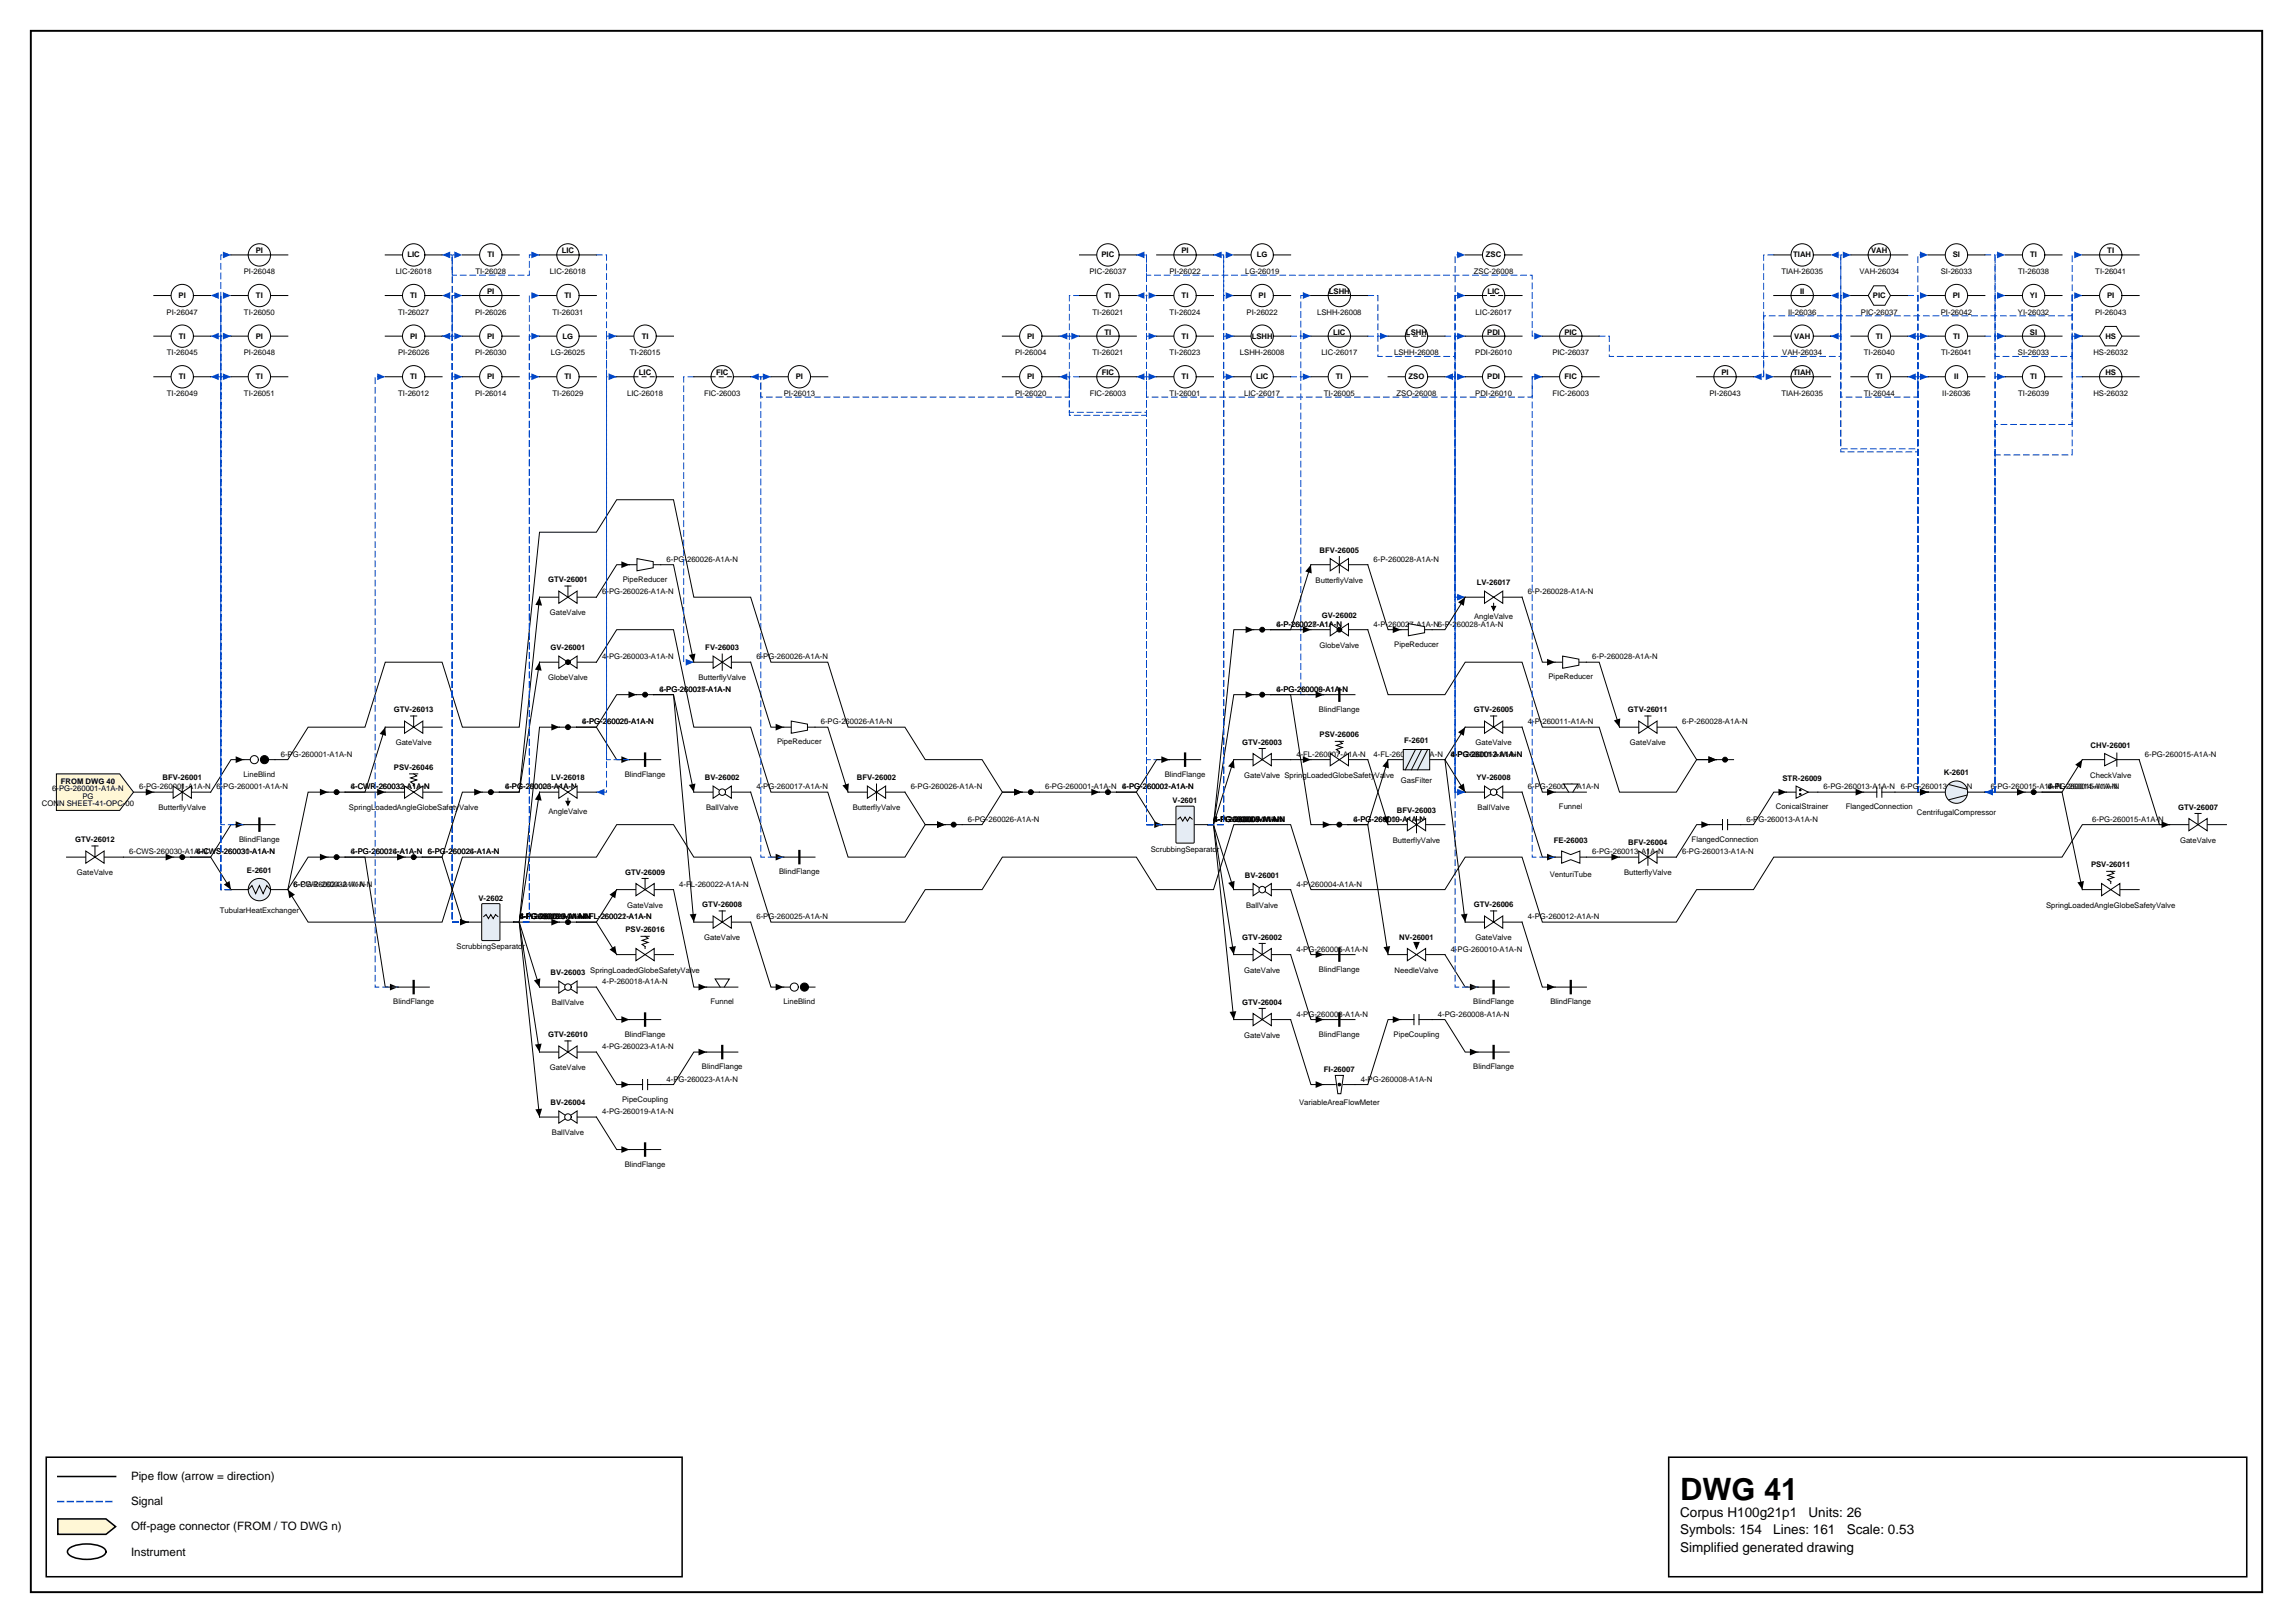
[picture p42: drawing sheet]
<svg xmlns="http://www.w3.org/2000/svg" width="420mm" height="297mm" viewBox="0 0 420 297" stroke-linecap="round" stroke-linejoin="round" font-family="sans-serif">
<defs><g id="words">
<text font-size="5.6" x="307.6" y="274.5">DWG 41</text>
<g font-size="2.5">
<text x="307.6" y="277.6">Corpus H100g21p1</text>
<text x="307.6" y="280.8">Symbols: 154</text>
<text x="324.6" y="280.8">Lines: 161</text>
<text x="331.1" y="277.6">Units: 26</text>
<text x="338.1" y="280.8">Scale: 0.53</text>
<text x="307.6" y="284">Simplified generated drawing</text>
</g>
<g font-size="2.1">
<text x="24" y="270.9">Pipe flow (arrow = direction)</text>
<text x="24" y="275.5">Signal</text>
<text x="24" y="280.1">Off-page connector (FROM / TO DWG n)</text>
<text x="24" y="284.7">Instrument</text>
</g>
<g font-size="1.4">
<text x="46.8" y="46.4">PI</text>
<text x="74.6" y="47.1">LIC</text>
<text x="89.2" y="47.1">TI</text>
<text x="102.8" y="46.4">LIC</text>
<text x="201.7" y="47.1">PIC</text>
<text x="216.3" y="46.4">PI</text>
<text x="230.1" y="47.1">LG</text>
<text x="272" y="47.1">ZSC</text>
<text x="328.3" y="47.1">TIAH</text>
<text x="342.6" y="46.4">VAH</text>
<text x="357.5" y="47.1">SI</text>
<text x="371.7" y="47.1">TI</text>
<text x="385.8" y="46.4">TI</text>
<text x="44.6" y="50.2">PI-26048</text>
<text x="72.4" y="50.2">LIC-26018</text>
<text x="87" y="50.2">TI-26028</text>
<text x="89.2" y="53.8">PI</text>
<text x="100.7" y="50.2">LIC-26018</text>
<text x="199.5" y="50.2">PIC-26037</text>
<text x="214.1" y="50.2">PI-26022</text>
<text x="228" y="50.2">LG-26019</text>
<text x="243.3" y="53.8">LSHH</text>
<text x="269.8" y="50.2">ZSC-26008</text>
<text x="272.3" y="53.8">LIC</text>
<text x="326.1" y="50.2">TIAH-26035</text>
<text x="329.6" y="53.8">II</text>
<text x="340.4" y="50.2">VAH-26034</text>
<text x="355.3" y="50.2">SI-26033</text>
<text x="369.5" y="50.2">TI-26038</text>
<text x="383.6" y="50.2">TI-26041</text>
<text x="30.5" y="57.6">PI-26047</text>
<text x="32.7" y="54.5">PI</text>
<text x="44.7" y="57.6">TI-26050</text>
<text x="46.9" y="54.5">TI</text>
<text x="72.9" y="57.6">TI-26027</text>
<text x="75.1" y="54.5">TI</text>
<text x="87" y="57.6">PI-26026</text>
<text x="101.2" y="57.6">TI-26031</text>
<text x="103.4" y="54.5">TI</text>
<text x="200" y="57.6">TI-26021</text>
<text x="202.2" y="54.5">TI</text>
<text x="214.1" y="57.6">TI-26024</text>
<text x="216.3" y="54.5">TI</text>
<text x="228.2" y="57.6">PI-26022</text>
<text x="230.4" y="54.5">PI</text>
<text x="241.1" y="57.6">LSHH-26008</text>
<text x="270.2" y="57.6">LIC-26017</text>
<text x="327.4" y="57.6">II-26036</text>
<text x="340.7" y="57.6">PIC-26037</text>
<text x="342.9" y="54.5">PIC</text>
<text x="355.3" y="57.6">PI-26042</text>
<text x="357.5" y="54.5">PI</text>
<text x="369.5" y="57.6">YI-26032</text>
<text x="371.6" y="54.5">YI</text>
<text x="383.6" y="57.6">PI-26043</text>
<text x="385.8" y="54.5">PI</text>
<text x="30.5" y="65">TI-26045</text>
<text x="32.7" y="62">TI</text>
<text x="44.6" y="65">PI-26048</text>
<text x="46.8" y="62">PI</text>
<text x="72.9" y="65">PI-26026</text>
<text x="75.1" y="62">PI</text>
<text x="87" y="65">PI-26030</text>
<text x="89.2" y="62">PI</text>
<text x="100.8" y="65">LG-26025</text>
<text x="103" y="62">LG</text>
<text x="115.3" y="65">TI-26015</text>
<text x="117.5" y="62">TI</text>
<text x="185.9" y="65">PI-26004</text>
<text x="188.1" y="62">PI</text>
<text x="200" y="65">TI-26021</text>
<text x="202.2" y="61.2">TI</text>
<text x="214.1" y="65">TI-26023</text>
<text x="216.3" y="62">TI</text>
<text x="227" y="65">LSHH-26008</text>
<text x="229.2" y="62">LSHH</text>
<text x="241.9" y="65">LIC-26017</text>
<text x="244.1" y="61.2">LIC</text>
<text x="255.3" y="65">LSHH-26008</text>
<text x="257.4" y="61.2">LSHH</text>
<text x="270.1" y="65">PDI-26010</text>
<text x="272.3" y="61.2">PDI</text>
<text x="284.2" y="65">PIC-26037</text>
<text x="286.4" y="61.2">PIC</text>
<text x="326.3" y="65">VAH-26034</text>
<text x="328.5" y="62">VAH</text>
<text x="341.2" y="65">TI-26040</text>
<text x="343.4" y="62">TI</text>
<text x="355.4" y="65">TI-26041</text>
<text x="357.6" y="62">TI</text>
<text x="369.5" y="65">SI-26033</text>
<text x="371.6" y="61.2">SI</text>
<text x="383.3" y="65">HS-26032</text>
<text x="385.5" y="62">HS</text>
<text x="32.7" y="69.4">TI</text>
<text x="46.9" y="69.4">TI</text>
<text x="75.1" y="69.4">TI</text>
<text x="89.2" y="69.4">PI</text>
<text x="103.4" y="69.4">TI</text>
<text x="117" y="68.7">LIC</text>
<text x="131.1" y="68.7">FIC</text>
<text x="145.7" y="69.4">PI</text>
<text x="188.1" y="69.4">PI</text>
<text x="201.7" y="68.7">FIC</text>
<text x="216.3" y="69.4">TI</text>
<text x="230" y="69.4">LIC</text>
<text x="244.6" y="69.4">TI</text>
<text x="257.9" y="69.4">ZSO</text>
<text x="272.3" y="69.4">PDI</text>
<text x="286.4" y="69.4">FIC</text>
<text x="315.2" y="68.7">PI</text>
<text x="328.3" y="68.7">TIAH</text>
<text x="343.4" y="69.4">TI</text>
<text x="357.8" y="69.4">II</text>
<text x="371.7" y="69.4">TI</text>
<text x="385.5" y="68.7">HS</text>
<text x="30.5" y="72.5">TI-26049</text>
<text x="44.7" y="72.5">TI-26051</text>
<text x="72.9" y="72.5">TI-26012</text>
<text x="87" y="72.5">PI-26014</text>
<text x="101.2" y="72.5">TI-26029</text>
<text x="114.8" y="72.5">LIC-26018</text>
<text x="128.9" y="72.5">FIC-26003</text>
<text x="143.5" y="72.5">PI-26013</text>
<text x="185.9" y="72.5">PI-26020</text>
<text x="199.5" y="72.5">FIC-26003</text>
<text x="214.1" y="72.5">TI-26001</text>
<text x="227.8" y="72.5">LIC-26017</text>
<text x="242.4" y="72.5">TI-26005</text>
<text x="255.7" y="72.5">ZSO-26008</text>
<text x="270.1" y="72.5">PDI-26010</text>
<text x="284.2" y="72.5">FIC-26003</text>
<text x="313" y="72.5">PI-26043</text>
<text x="326.1" y="72.5">TIAH-26035</text>
<text x="341.2" y="72.5">TI-26044</text>
<text x="355.6" y="72.5">II-26036</text>
<text x="369.5" y="72.5">TI-26039</text>
<text x="383.3" y="72.5">HS-26032</text>
<text x="241.6" y="101.2">BFV-26005</text>
<text x="100.3" y="106.5">GTV-26001</text>
<text x="114" y="106.5">PipeReducer</text>
<text x="122" y="102.8">6-PG-260026-A1A-N</text>
<text x="240.9" y="106.6">ButterflyValve</text>
<text x="251.5" y="102.8">6-P-260028-A1A-N</text>
<text x="270.4" y="107.1">LV-26017</text>
<text x="100.7" y="112.6">GateValve</text>
<text x="110.2" y="108.8">6-PG-260026-A1A-N</text>
<text x="242" y="113">GV-26002</text>
<text x="269.9" y="113.3">AngleValve</text>
<text x="279.7" y="108.8">6-P-260028-A1A-N</text>
<text x="100.8" y="119">GV-26001</text>
<text x="129.1" y="119">FV-26003</text>
<text x="233.7" y="114.7">6-P-260028-A1A-N</text>
<text x="233.7" y="114.7">4-P-260027-A1A-N</text>
<text x="241.6" y="118.5">GlobeValve</text>
<text x="251.5" y="114.7">4-P-260027-A1A-N6-P-260028-A1A-N</text>
<text x="255.3" y="118.4">PipeReducer</text>
<text x="100.3" y="124.5">GlobeValve</text>
<text x="110.2" y="120.7">4-PG-260003-A1A-N</text>
<text x="127.9" y="124.5">ButterflyValve</text>
<text x="138.5" y="120.7">6-PG-260026-A1A-N</text>
<text x="283.5" y="124.3">PipeReducer</text>
<text x="291.5" y="120.7">6-P-260028-A1A-N</text>
<text x="72.1" y="130.3">GTV-26013</text>
<text x="120.7" y="126.6">4-PG-260017-A1A-N</text>
<text x="120.7" y="126.6">6-PG-260025-A1A-N</text>
<text x="233.7" y="126.6">4-PG-260006-A1A-N</text>
<text x="233.7" y="126.6">6-PG-260009-A1A-N</text>
<text x="241.5" y="130.2">BlindFlange</text>
<text x="269.8" y="130.3">GTV-26005</text>
<text x="298.1" y="130.3">GTV-26011</text>
<text x="72.4" y="136.4">GateValve</text>
<text x="106.6" y="132.6">6-PG-260025-A1A-N</text>
<text x="106.6" y="132.6">4-PG-260020-A1A-N</text>
<text x="142.3" y="136.2">PipeReducer</text>
<text x="150.3" y="132.6">6-PG-260026-A1A-N</text>
<text x="227.4" y="136.3">GTV-26003</text>
<text x="241.6" y="135">PSV-26006</text>
<text x="257.1" y="135.9">F-2601</text>
<text x="270.2" y="136.4">GateValve</text>
<text x="279.7" y="132.6">4-P-260011-A1A-N</text>
<text x="298.4" y="136.4">GateValve</text>
<text x="308" y="132.6">6-P-260028-A1A-N</text>
<text x="382.8" y="136.8">CHV-26001</text>
<text x="11.1" y="143.5">FROM DWG 40</text>
<text x="29.8" y="142.8">BFV-26001</text>
<text x="44.6" y="142.1">LineBlind</text>
<text x="51.4" y="138.5">6-PG-260001-A1A-N</text>
<text x="72.1" y="140.9">PSV-26046</text>
<text x="100.9" y="142.8">LV-26018</text>
<text x="114.4" y="142.1">BlindFlange</text>
<text x="129" y="142.8">BV-26002</text>
<text x="156.9" y="142.8">BFV-26002</text>
<text x="213.2" y="142.1">BlindFlange</text>
<text x="227.8" y="142.3">GateValve SpringLoadedGlobeSafetyValve</text>
<text x="237.3" y="138.5">4-FL-260007-A1A-N</text>
<text x="251.5" y="138.5">4-FL-260007-A1A-N</text>
<text x="256.5" y="143.3">GasFilter</text>
<text x="265.6" y="138.5">6-PG-260013-A1A-N</text>
<text x="265.6" y="138.5">4-PG-260012-A1A-N</text>
<text x="265.6" y="138.5">4-P-260011-A1A-N</text>
<text x="270.3" y="142.8">YV-26008</text>
<text x="326.3" y="143">STR-26009</text>
<text x="355.9" y="141.8">K-2601</text>
<text x="382.7" y="142.3">CheckValve</text>
<text x="392.7" y="138.5">6-PG-260015-A1A-N</text>
<text x="7.7" y="147.5">CONN SHEET-41-OPC-00</text>
<text x="9.6" y="144.8">6-PG-260001-A1A-N</text>
<text x="15.1" y="146.1">PG</text>
<text x="25.5" y="144.4">6-PG-260001-A1A-N</text>
<text x="29" y="148.3">ButterflyValve</text>
<text x="39.6" y="144.4">6-PG-260001-A1A-N</text>
<text x="63.9" y="148.3">SpringLoadedAngleGlobeSafetyValve</text>
<text x="64.2" y="144.4">6-CWR-260032-A1A-N</text>
<text x="64.2" y="144.4">4-CWR-260033-A1A-N</text>
<text x="92.5" y="144.4">4-PG-260003-A1A-N</text>
<text x="92.5" y="144.4">6-PG-260026-A1A-N</text>
<text x="100.4" y="149">AngleValve</text>
<text x="129.3" y="148.3">BallValve</text>
<text x="138.5" y="144.4">4-PG-260017-A1A-N</text>
<text x="156.1" y="148.3">ButterflyValve</text>
<text x="166.7" y="144.4">6-PG-260026-A1A-N</text>
<text x="191.3" y="144.4">6-PG-260001-A1A-N</text>
<text x="205.5" y="144.4">4-PG-260002-A1A-N</text>
<text x="205.5" y="144.4">6-PG-260001-A1A-N</text>
<text x="214.7" y="147">V-2601</text>
<text x="255.7" y="148.7">BFV-26003</text>
<text x="270.5" y="148.3">BallValve</text>
<text x="279.7" y="144.4">6-PG-260013-A1A-N</text>
<text x="285.4" y="148.1">Funnel</text>
<text x="325.1" y="148.1">ConicalStrainer</text>
<text x="333.9" y="144.4">6-PG-260013-A1A-N</text>
<text x="338" y="148.1">FlangedConnection</text>
<text x="348" y="144.4">6-PG-260013-A1A-N</text>
<text x="350.9" y="149.2">CentrifugalCompressor</text>
<text x="364.5" y="144.4">6-PG-260015-A1A-N</text>
<text x="374.9" y="144.4">6-PG-260015-A1A-N</text>
<text x="374.9" y="144.4">4-FL-260014-A1A-N</text>
<text x="398.8" y="148.2">GTV-26007</text>
<text x="13.7" y="154.1">GTV-26012</text>
<text x="43.8" y="154">BlindFlange</text>
<text x="177.2" y="150.4">6-PG-260026-A1A-N</text>
<text x="210.7" y="155.9">ScrubbingSeparator</text>
<text x="222.2" y="150.4">4-FL-260007-A1A-N</text>
<text x="222.2" y="150.4">4-PG-260008-A1A-N</text>
<text x="222.2" y="150.4">4-P-260004-A1A-N</text>
<text x="222.2" y="150.4">4-PG-260005-A1A-N</text>
<text x="222.2" y="150.4">6-P-260028-A1A-N</text>
<text x="222.2" y="150.4">6-PG-260009-A1A-N</text>
<text x="247.8" y="150.4">4-PG-260010-A1A-N</text>
<text x="247.8" y="150.4">6-PG-260009-A1A-N</text>
<text x="255" y="154.2">ButterflyValve</text>
<text x="284.5" y="154.3">FE-26003</text>
<text x="298.1" y="154.7">BFV-26004</text>
<text x="309.7" y="154">FlangedConnection</text>
<text x="319.7" y="150.4">6-PG-260013-A1A-N</text>
<text x="383.1" y="150.4">6-PG-260015-A1A-N</text>
<text x="399.1" y="154.2">GateValve</text>
<text x="14.1" y="160.2">GateValve</text>
<text x="23.6" y="156.3">6-CWS-260030-A1A-N</text>
<text x="36" y="156.3">4-CWS-260031-A1A-N</text>
<text x="36" y="156.3">6-CWS-260030-A1A-N</text>
<text x="45.2" y="159.7">E-2601</text>
<text x="64.2" y="156.3">4-PG-260016-A1A-N</text>
<text x="64.2" y="156.3">6-PG-260024-A1A-N</text>
<text x="78.4" y="156.3">6-PG-260026-A1A-N</text>
<text x="78.4" y="156.3">6-PG-260024-A1A-N</text>
<text x="114.5" y="160.1">GTV-26009</text>
<text x="142.6" y="160">BlindFlange</text>
<text x="227.9" y="160.6">BV-26001</text>
<text x="283.7" y="160.5">VenturiTube</text>
<text x="291.5" y="156.3">6-PG-260013-A1A-N</text>
<text x="297.3" y="160.2">ButterflyValve</text>
<text x="308" y="156.3">6-PG-260013-A1A-N</text>
<text x="382.8" y="158.8">PSV-26011</text>
<text x="40.2" y="167">TubularHeatExchanger</text>
<text x="53.8" y="162.3">6-CWR-260032-A1A-N</text>
<text x="53.8" y="162.3">6-PG-260024-A1A-N</text>
<text x="87.6" y="164.9">V-2602</text>
<text x="114.8" y="166.1">GateValve</text>
<text x="124.4" y="162.3">4-FL-260022-A1A-N</text>
<text x="128.6" y="166">GTV-26008</text>
<text x="228.1" y="166.1">BallValve</text>
<text x="237.3" y="162.3">4-P-260004-A1A-N</text>
<text x="269.8" y="166">GTV-26006</text>
<text x="374.6" y="166.1">SpringLoadedAngleGlobeSafetyValve</text>
<text x="83.6" y="173.8">ScrubbingSeparator</text>
<text x="95.1" y="168.2">6-P-260029-A1A-N4-FL-260021-A1A-N</text>
<text x="95.1" y="168.2">6-PG-260025-A1A-N</text>
<text x="95.1" y="168.2">4-PG-260023-A1A-N</text>
<text x="95.1" y="168.2">4-P-260018-A1A-N4-FL-260022-A1A-N</text>
<text x="95.1" y="168.2">4-FL-260021-A1A-N</text>
<text x="95.1" y="168.2">4-PG-260019-A1A-N</text>
<text x="114.5" y="170.6">PSV-26016</text>
<text x="128.9" y="172.1">GateValve</text>
<text x="138.5" y="168.2">6-PG-260025-A1A-N</text>
<text x="227.4" y="172">GTV-26002</text>
<text x="256.2" y="172">NV-26001</text>
<text x="270.2" y="172.1">GateValve</text>
<text x="279.7" y="168.2">4-PG-260012-A1A-N</text>
<text x="100.8" y="178.5">BV-26003</text>
<text x="108.1" y="178">SpringLoadedGlobeSafetyValve</text>
<text x="227.8" y="178">GateValve</text>
<text x="237.3" y="174.2">4-PG-260005-A1A-N</text>
<text x="241.5" y="177.8">BlindFlange</text>
<text x="255.3" y="178">NeedleValve</text>
<text x="265.6" y="174.2">4-PG-260010-A1A-N</text>
<text x="72" y="183.8">BlindFlange</text>
<text x="101" y="184">BallValve</text>
<text x="110.2" y="180.1">4-P-260018-A1A-N</text>
<text x="130.1" y="183.8">Funnel</text>
<text x="143.4" y="183.8">LineBlind</text>
<text x="227.4" y="183.8">GTV-26004</text>
<text x="269.7" y="183.8">BlindFlange</text>
<text x="283.9" y="183.8">BlindFlange</text>
<text x="100.3" y="189.8">GTV-26010</text>
<text x="114.4" y="189.7">BlindFlange</text>
<text x="227.8" y="189.9">GateValve</text>
<text x="237.3" y="186.1">4-PG-260008-A1A-N</text>
<text x="241.5" y="189.7">BlindFlange</text>
<text x="255.1" y="189.7">PipeCoupling</text>
<text x="263.3" y="186.1">4-PG-260008-A1A-N</text>
<text x="100.7" y="195.8">GateValve</text>
<text x="110.2" y="192">4-PG-260023-A1A-N</text>
<text x="122" y="198">4-PG-260023-A1A-N</text>
<text x="128.5" y="195.7">BlindFlange</text>
<text x="242.4" y="196.1">FI-26007</text>
<text x="249.1" y="198">4-PG-260008-A1A-N</text>
<text x="269.7" y="195.7">BlindFlange</text>
<text x="100.8" y="202.2">BV-26004</text>
<text x="110.2" y="203.9">4-PG-260019-A1A-N</text>
<text x="113.9" y="201.6">PipeCoupling</text>
<text x="237.8" y="202.2">VariableAreaFlowMeter</text>
<text x="101" y="207.7">BallValve</text>
<text x="114.4" y="213.5">BlindFlange</text>
</g>
</g></defs>
<path d="M5.6 5.6h408.6v285.8h-408.6z" fill="none" stroke="#000" stroke-width=".35"/>
<path d="M8.5 266.7h116.4v21.9h-116.4zM10.6 270.2h10.6M305.5 266.7h105.8v21.9h-105.8z" fill="none" stroke="#000" stroke-width=".28"/>
<path d="M10.6 274.8h10.6" fill="none" stroke="#0046c8" stroke-width=".28" stroke-dasharray="1.1 .7"/>
<path d="M10.6 278h8.8l1.8 1.4-1.8 1.4h-8.8z" fill="#fff7d6" stroke="#000" stroke-width=".28"/>
<path d="M12.7 283.4a6.7 6.7 0 0 1 6.3 0 .72 .72 0 0 1 0 1.2 6.7 6.7 0 0 1-6.3 0 .72 .72 0 0 1 0-1.2z" fill="none" stroke="#000" stroke-width=".28"/>
<path d="M353 69h-1.9v3.7h-14.1v-18.6h-1.9" fill="none" stroke="#0046c8" stroke-width=".18" stroke-dasharray="1.1 .7"/>
<path d="M335.1 54.1l1.5-.6v1.2z" fill="#0046c8"/>
<path d="M363.4 61.5h1.9v3.7h14.1v-18.5h1.8" fill="none" stroke="#0046c8" stroke-width=".18" stroke-dasharray="1.1 .7"/>
<path d="M379.8 46l1.4 .7-1.4 .6z" fill="#0046c8"/>
<path d="M236.3 139h3.7M137.4 145l3.7 11.9h2.4" fill="none" stroke="#000" stroke-width=".18"/>
<path d="M238.5 138.4l1.5 .6-1.5 .6zM142 156.3l1.5 .6-1.5 .6z" fill="#000"/>
<path d="M282.4 69h-1.9v3.7h-70.6v-3.7h-1.9" fill="none" stroke="#0046c8" stroke-width=".18" stroke-dasharray="1.1 .7"/>
<path d="M208 69l1.5-.7v1.3z" fill="#0046c8"/>
<path d="M264.5 174.7l3.8 6h2.3M262.2 186.6h2.3l3.8 5.9h2.3" fill="none" stroke="#000" stroke-width=".18"/>
<path d="M269.1 191.9l1.5 .6-1.5 .7zM269.1 180l1.5 .7-1.5 .6z" fill="#000"/>
<path d="M292.8 61.5h1.8v3.7h42.4v-11.1h1.9" fill="none" stroke="#0046c8" stroke-width=".18" stroke-dasharray="1.1 .7"/>
<path d="M337.4 53.5l1.5 .6-1.5 .6z" fill="#0046c8"/>
<path d="M109.2 121.2l3.7-6h10.4l3.7 17.9h10.4l3.7 11.9h10.5l3.7 11.9h10.4l3.7-6h3.6M129.4 192.5h-2.4l-3.7 6h-2.3" fill="none" stroke="#000" stroke-width=".18"/>
<path d="M171.6 150.3l1.4 .6-1.4 .6zM127.9 191.9l1.5 .6-1.5 .7z" fill="#000"/>
<path d="M242.3 127.1h-4.2v-58.1h1.9" fill="none" stroke="#0046c8" stroke-width=".18" stroke-dasharray="1.1 .7"/>
<path d="M238.5 68.3l1.5 .7-1.5 .6z" fill="#0046c8"/>
<path d="M42.3 61.5h-1.9v-14.8h1.9" fill="none" stroke="#0046c8" stroke-width=".18" stroke-dasharray="1.1 .7"/>
<path d="M40.8 46l1.5 .7-1.5 .6z" fill="#0046c8"/>
<path d="M268.3 145h-1.9v-98.3h1.9" fill="none" stroke="#0046c8" stroke-width=".18" stroke-dasharray="1.1 .7"/>
<path d="M266.8 46l1.5 .7-1.5 .6z" fill="#0046c8"/>
<path d="M268.3 145h-1.9v-76h-1.9" fill="none" stroke="#0046c8" stroke-width=".18" stroke-dasharray="1.1 .7"/>
<path d="M264.5 69l1.5-.7v1.3z" fill="#0046c8"/>
<path d="M278.7 145l3.7 11.9h2.3" fill="none" stroke="#000" stroke-width=".18"/>
<path d="M283.2 156.3l1.5 .6-1.5 .6z" fill="#000"/>
<path d="M268.3 69h-1.9v-7.5h1.9" fill="none" stroke="#0046c8" stroke-width=".18" stroke-dasharray="1.1 .7"/>
<path d="M266.8 60.9l1.5 .6-1.5 .6z" fill="#0046c8"/>
<path d="M236.3 186.6l3.7 11.9h2.3" fill="none" stroke="#000" stroke-width=".18"/>
<path d="M240.9 197.9l1.4 .6-1.4 .6z" fill="#000"/>
<path d="M143.5 156.9h-4.2v-87.9h1.8" fill="none" stroke="#0046c8" stroke-width=".18" stroke-dasharray="1.1 .7"/>
<path d="M139.7 68.3l1.4 .7-1.4 .6z" fill="#0046c8"/>
<path d="M44.6 139h-2.3l-3.7 6" fill="none" stroke="#000" stroke-width=".18"/>
<path d="M43.1 138.4l1.5 .6-1.5 .6z" fill="#000"/>
<path d="M197.6 54.1h-1.8v7.4h1.8" fill="none" stroke="#0046c8" stroke-width=".18" stroke-dasharray="1.1 .7"/>
<path d="M196.2 60.9l1.4 .6-1.4 .6z" fill="#0046c8"/>
<path d="M270.6 180.7h-4.2v-111.7h1.9" fill="none" stroke="#0046c8" stroke-width=".18" stroke-dasharray="1.1 .7"/>
<path d="M266.8 68.3l1.5 .7-1.5 .6z" fill="#0046c8"/>
<path d="M363.4 46.7h1.9v14.8h1.8" fill="none" stroke="#0046c8" stroke-width=".18" stroke-dasharray="1.1 .7"/>
<path d="M365.6 60.9l1.5 .6-1.5 .6z" fill="#0046c8"/>
<path d="M250.4 103.4l3.7 11.8h2.4M116.5 127.1h-3.6l-3.7 6h-3.7h3.7l3.7 5.9h2.3M381.2 139l-3.7 6h-3.6h3.6l3.7 17.8M44.6 150.9h-2.3l-3.7 6h-3.7h3.7l3.7 5.9M278.7 168.8l3.7 11.9h2.3" fill="none" stroke="#000" stroke-width=".18"/>
<path d="M255 114.6l1.5 .6-1.5 .7zM113.8 138.4l1.4 .6-1.4 .6zM115.1 126.5l1.4 .6-1.4 .7zM379.9 140l1.3-1-.2 1.6zM43.1 150.3l1.5 .6-1.5 .6zM41 161.9l1-.7 .3 1.6zM380.3 161.5l1.2-.3-.3 1.6zM283.2 180l1.5 .7-1.5 .6z" fill="#000"/>
<path d="M349.3 54.1h1.8v90.9h1.9" fill="none" stroke="#0046c8" stroke-width=".18" stroke-dasharray="1.1 .7"/>
<path d="M351.5 144.4l1.5 .6-1.5 .6z" fill="#0046c8"/>
<path d="M70.5 133.1l-3.7 11.9h-3.6h7.3M127 145l-3.7-17.9h-3.6h3.6l3.7 41.7M137.4 168.8l3.7 11.9h2.4M236.3 162.8l3.7 11.9h2.3" fill="none" stroke="#000" stroke-width=".18"/>
<path d="M70.5 133.1l.2 1.6-1.2-.4zM69.1 144.4l1.4 .6-1.4 .6zM126.1 143.7l1.2-.3-.3 1.6zM126.3 167.3l1.2-.1-.5 1.6zM240.9 174.1l1.4 .6-1.4 .6zM142 180l1.5 .7-1.5 .6z" fill="#000"/>
<path d="M109.2 46.7h1.8v22.3h1.9" fill="none" stroke="#0046c8" stroke-width=".18" stroke-dasharray="1.1 .7"/>
<path d="M111.4 68.3l1.5 .7-1.5 .6z" fill="#0046c8"/>
<path d="M250.4 139l3.7 11.9M306.9 133.1l3.7 5.9h3.7M24.4 145h3.8M313 150.9h-2.4l-3.7 6M327.1 145h-2.4l-3.7 5.9h-2.3" fill="none" stroke="#000" stroke-width=".18"/>
<path d="M312.8 138.4l1.5 .6-1.5 .6zM26.7 144.4l1.5 .6-1.5 .6zM253.1 149.7l1.2-.4-.2 1.6zM311.5 150.3l1.5 .6-1.5 .6zM325.6 144.4l1.5 .6-1.5 .6z" fill="#000"/>
<path d="M214.1 139h-4.2v-70h1.9" fill="none" stroke="#0046c8" stroke-width=".18" stroke-dasharray="1.1 .7"/>
<path d="M210.3 68.3l1.5 .7-1.5 .6z" fill="#0046c8"/>
<path d="M197.6 69h-1.8v3.7h-56.5v-3.7h-1.9" fill="none" stroke="#0046c8" stroke-width=".18" stroke-dasharray="1.1 .7"/>
<path d="M137.4 69l1.5-.7v1.3z" fill="#0046c8"/>
<path d="M149.2 133.1h2.4l3.7 11.9" fill="none" stroke="#000" stroke-width=".18"/>
<path d="M154.2 143.7l1.2-.3-.1 1.6z" fill="#000"/>
<path d="M353 145h-1.9v-76h1.9" fill="none" stroke="#0046c8" stroke-width=".18" stroke-dasharray="1.1 .7"/>
<path d="M351.5 68.3l1.5 .7-1.5 .6z" fill="#0046c8"/>
<path d="M353 145h-1.9v-83.5h1.9" fill="none" stroke="#0046c8" stroke-width=".18" stroke-dasharray="1.1 .7"/>
<path d="M351.5 60.9l1.5 .6-1.5 .6z" fill="#0046c8"/>
<path d="M353 145h-1.9v-90.9h1.9" fill="none" stroke="#0046c8" stroke-width=".18" stroke-dasharray="1.1 .7"/>
<path d="M351.5 53.5l1.5 .6-1.5 .6z" fill="#0046c8"/>
<path d="M353 145h-1.9v-98.3h1.9" fill="none" stroke="#0046c8" stroke-width=".18" stroke-dasharray="1.1 .7"/>
<path d="M351.5 46l1.5 .7-1.5 .6z" fill="#0046c8"/>
<path d="M363.4 145h7.4" fill="none" stroke="#000" stroke-width=".18"/>
<path d="M369.3 144.4l1.5 .6-1.5 .6z" fill="#000"/>
<path d="M353 145h-1.9v-76h-1.8" fill="none" stroke="#0046c8" stroke-width=".18" stroke-dasharray="1.1 .7"/>
<path d="M349.3 69l1.5-.7v1.3z" fill="#0046c8"/>
<path d="M353 145h-1.9v-83.5h-1.8" fill="none" stroke="#0046c8" stroke-width=".18" stroke-dasharray="1.1 .7"/>
<path d="M349.3 61.5l1.5-.6v1.2z" fill="#0046c8"/>
<path d="M363.4 145h1.9v-76h1.8" fill="none" stroke="#0046c8" stroke-width=".18" stroke-dasharray="1.1 .7"/>
<path d="M365.6 68.3l1.5 .7-1.5 .6z" fill="#0046c8"/>
<path d="M363.4 145h1.9v-90.9h1.8" fill="none" stroke="#0046c8" stroke-width=".18" stroke-dasharray="1.1 .7"/>
<path d="M365.6 53.5l1.5 .6-1.5 .6z" fill="#0046c8"/>
<path d="M363.4 145h1.9v-98.3h1.8" fill="none" stroke="#0046c8" stroke-width=".18" stroke-dasharray="1.1 .7"/>
<path d="M365.6 46l1.5 .7-1.5 .6z" fill="#0046c8"/>
<path d="M353 145h-1.9v-62.9h-14.1v-20.6h-1.9" fill="none" stroke="#0046c8" stroke-width=".18" stroke-dasharray="1.1 .7"/>
<path d="M335.1 61.5l1.5-.6v1.2z" fill="#0046c8"/>
<path d="M353 145h-1.9v-62.3h-14.1v-36h-1.9" fill="none" stroke="#0046c8" stroke-width=".18" stroke-dasharray="1.1 .7"/>
<path d="M335.1 46.7l1.5-.7v1.3z" fill="#0046c8"/>
<path d="M363.4 145h1.9v-61.7h14.1v-29.2h1.8" fill="none" stroke="#0046c8" stroke-width=".18" stroke-dasharray="1.1 .7"/>
<path d="M379.8 53.5l1.4 .6-1.4 .6z" fill="#0046c8"/>
<path d="M98.8 109.3l-3.7 35.7h-3.7h3.7l3.7-23.8M278.7 109.3l3.7 11.9h2.3M50.4 139h2.3l3.7-5.9h10.4l3.7-11.9h10.4l3.8 11.9h10.4l3.7-35.7h10.4l3.7-5.9h10.4l3.7 17.8h10.4l3.7 11.9h10.5l3.7 11.9h10.4l3.7 5.9h10.4l3.7 6h3.7M290.4 121.2h2.4l3.7 11.9M332.8 145h8.4M346.9 145h6.1M123.3 162.8l3.7 17.9h2.4M109.2 192.5l3.7 6h2.3" fill="none" stroke="#000" stroke-width=".18"/>
<path d="M98.8 109.3l.4 1.5-1.2-.1zM98.8 121.2l.4 1.6-1.3-.2zM283.2 120.6l1.5 .6-1.5 .6zM295.5 131.9l1.1-.4-.1 1.6zM185.7 144.4l1.5 .6-1.5 .6zM339.7 144.4l1.5 .6-1.5 .6zM351.5 144.4l1.5 .6-1.5 .6zM113.8 197.9l1.4 .6-1.4 .6zM127.9 180l1.5 .7-1.5 .6z" fill="#000"/>
<path d="M80.9 61.5h1.9v-7.4h1.9" fill="none" stroke="#0046c8" stroke-width=".18" stroke-dasharray="1.1 .7"/>
<path d="M83.2 53.5l1.5 .6-1.5 .6z" fill="#0046c8"/>
<path d="M208 46.7h1.9v3.7h70.6v11.1h1.9" fill="none" stroke="#0046c8" stroke-width=".18" stroke-dasharray="1.1 .7"/>
<path d="M280.9 60.9l1.5 .6-1.5 .6z" fill="#0046c8"/>
<path d="M115.2 103.4h-2.3l-3.7 5.9" fill="none" stroke="#000" stroke-width=".18"/>
<path d="M113.8 102.7l1.4 .7-1.4 .6z" fill="#000"/>
<path d="M335.1 61.5h1.9v-14.8h1.9" fill="none" stroke="#0046c8" stroke-width=".18" stroke-dasharray="1.1 .7"/>
<path d="M337.4 46l1.5 .7-1.5 .6z" fill="#0046c8"/>
<path d="M254.1 139l-3.7 11.9h-3.6h3.6l3.7 23.8" fill="none" stroke="#000" stroke-width=".18"/>
<path d="M254.1 139l.2 1.6-1.2-.3zM253.3 173.3l1.2-.1-.4 1.5z" fill="#000"/>
<path d="M268.3 54.1h-1.9v55.2h1.9" fill="none" stroke="#0046c8" stroke-width=".18" stroke-dasharray="1.1 .7"/>
<path d="M266.8 108.7l1.5 .6-1.5 .6z" fill="#0046c8"/>
<path d="M121 103.4h2.3l3.7 17.8M278.7 133.1l3.7 11.9h2.3M391.6 139l3.8 11.9h1.8M236.3 174.7l3.7 11.9h2.3M256.5 186.6h-2.4l-3.7 11.9h-2.3" fill="none" stroke="#000" stroke-width=".18"/>
<path d="M126.1 119.9l1.2-.3-.3 1.6zM283.2 144.4l1.5 .6-1.5 .6zM395.7 150.3l1.5 .6-1.5 .6zM240.9 186l1.4 .6-1.4 .6zM255 186l1.5 .6-1.5 .6z" fill="#000"/>
<path d="M324.7 46.7h-1.8v22.3h1.8" fill="none" stroke="#0046c8" stroke-width=".18" stroke-dasharray="1.1 .7"/>
<path d="M323.3 68.3l1.4 .7-1.4 .6z" fill="#0046c8"/>
<path d="M381.2 69h-1.8v-7.5h1.8" fill="none" stroke="#0046c8" stroke-width=".18" stroke-dasharray="1.1 .7"/>
<path d="M379.8 60.9l1.4 .6-1.4 .6z" fill="#0046c8"/>
<path d="M98.8 145l-3.7 23.8h-1.1" fill="none" stroke="#000" stroke-width=".18"/>
<path d="M98.8 145l.4 1.5-1.3-.2z" fill="#000"/>
<path d="M85.7 168.8h-2.9v-99.8h1.9" fill="none" stroke="#0046c8" stroke-width=".18" stroke-dasharray="1.1 .7"/>
<path d="M83.2 68.3l1.5 .7-1.5 .6z" fill="#0046c8"/>
<path d="M102.4 133.1h-3.6l-3.7 35.7h-1.1" fill="none" stroke="#000" stroke-width=".18"/>
<path d="M100.9 132.5l1.5 .6-1.5 .6z" fill="#000"/>
<path d="M85.7 168.8h-2.9v-107.3h1.9" fill="none" stroke="#0046c8" stroke-width=".18" stroke-dasharray="1.1 .7"/>
<path d="M83.2 60.9l1.5 .6-1.5 .6z" fill="#0046c8"/>
<path d="M94 168.8h1.1l3.7 23.7" fill="none" stroke="#000" stroke-width=".18"/>
<path d="M97.9 191.2l1.3-.2-.4 1.5z" fill="#000"/>
<path d="M85.7 168.8h-2.9v-122.1h1.9" fill="none" stroke="#0046c8" stroke-width=".18" stroke-dasharray="1.1 .7"/>
<path d="M83.2 46l1.5 .7-1.5 .6z" fill="#0046c8"/>
<path d="M85.7 168.8h-2.9v-107.3h-1.9" fill="none" stroke="#0046c8" stroke-width=".18" stroke-dasharray="1.1 .7"/>
<path d="M80.9 61.5l1.5-.6v1.2z" fill="#0046c8"/>
<path d="M85.7 168.8h-2.9v-114.7h-1.9" fill="none" stroke="#0046c8" stroke-width=".18" stroke-dasharray="1.1 .7"/>
<path d="M80.9 54.1l1.5-.6v1.2z" fill="#0046c8"/>
<path d="M85.7 168.8h-2.9v-122.1h-1.9" fill="none" stroke="#0046c8" stroke-width=".18" stroke-dasharray="1.1 .7"/>
<path d="M80.9 46.7l1.5-.7v1.3z" fill="#0046c8"/>
<path d="M94 168.8h2.9v-99.8h1.9" fill="none" stroke="#0046c8" stroke-width=".18" stroke-dasharray="1.1 .7"/>
<path d="M97.3 68.3l1.5 .7-1.5 .6z" fill="#0046c8"/>
<path d="M102.4 168.8h-8.4h1.1l3.7 11.9" fill="none" stroke="#000" stroke-width=".18"/>
<path d="M100.9 168.1l1.5 .7-1.5 .6zM97.7 179.4l1.2-.3-.1 1.6z" fill="#000"/>
<path d="M94 168.8h2.9v-107.3h1.9" fill="none" stroke="#0046c8" stroke-width=".18" stroke-dasharray="1.1 .7"/>
<path d="M97.3 60.9l1.5 .6-1.5 .6z" fill="#0046c8"/>
<path d="M94 168.8h2.9v-114.7h1.9" fill="none" stroke="#0046c8" stroke-width=".18" stroke-dasharray="1.1 .7"/>
<path d="M97.3 53.5l1.5 .6-1.5 .6z" fill="#0046c8"/>
<path d="M94 168.8h1.1l3.7 35.6" fill="none" stroke="#000" stroke-width=".18"/>
<path d="M98 203l1.2-.1-.4 1.5z" fill="#000"/>
<path d="M381.2 61.5h-1.8v16.2h-14.1v67.3h-1.9" fill="none" stroke="#0046c8" stroke-width=".18" stroke-dasharray="1.1 .7"/>
<path d="M363.4 145l1.5-.6v1.2z" fill="#0046c8"/>
<path d="M44.6 150.9h-4.2v-89.4h-1.8" fill="none" stroke="#0046c8" stroke-width=".18" stroke-dasharray="1.1 .7"/>
<path d="M38.6 61.5l1.5-.6v1.2z" fill="#0046c8"/>
<path d="M240 103.4l-3.7 11.8h-3.7h7.4M165.7 145l3.7 5.9h3.6M190.3 145h11" fill="none" stroke="#000" stroke-width=".18"/>
<path d="M240 103.4l.2 1.6-1.2-.4zM238.5 114.6l1.5 .6-1.5 .7zM171.6 150.3l1.4 .6-1.4 .6zM199.8 144.4l1.5 .6-1.5 .6z" fill="#000"/>
<path d="M250.4 61.5h1.9v3.7h14.1v-11.1h1.9" fill="none" stroke="#0046c8" stroke-width=".18" stroke-dasharray="1.1 .7"/>
<path d="M266.8 53.5l1.5 .6-1.5 .6z" fill="#0046c8"/>
<path d="M242.3 127.1h-9.7h3.7l3.7 23.8h3.6" fill="none" stroke="#000" stroke-width=".18"/>
<path d="M240.9 126.5l1.4 .6-1.4 .7zM242.2 150.3l1.4 .6-1.4 .6z" fill="#000"/>
<path d="M236.3 69h1.8v-7.5h1.9" fill="none" stroke="#0046c8" stroke-width=".18" stroke-dasharray="1.1 .7"/>
<path d="M238.5 60.9l1.5 .6-1.5 .6z" fill="#0046c8"/>
<path d="M137.4 121.2l3.7 11.9h2.4" fill="none" stroke="#000" stroke-width=".18"/>
<path d="M142 132.5l1.5 .6-1.5 .6z" fill="#000"/>
<path d="M381.2 54.1h-1.8v3.7h-56.5v11.2h-1.9" fill="none" stroke="#0046c8" stroke-width=".18" stroke-dasharray="1.1 .7"/>
<path d="M321 69l1.5-.7v1.3z" fill="#0046c8"/>
<path d="M80.9 46.7h1.9v3.7h14.1v-3.7h1.9" fill="none" stroke="#0046c8" stroke-width=".18" stroke-dasharray="1.1 .7"/>
<path d="M97.3 46l1.5 .7-1.5 .6z" fill="#0046c8"/>
<path d="M109.2 180.7l3.7 5.9h2.3" fill="none" stroke="#000" stroke-width=".18"/>
<path d="M113.8 186l1.4 .6-1.4 .6z" fill="#000"/>
<path d="M236.3 61.5h1.8v-7.4h1.9" fill="none" stroke="#0046c8" stroke-width=".18" stroke-dasharray="1.1 .7"/>
<path d="M238.5 53.5l1.5 .6-1.5 .6z" fill="#0046c8"/>
<path d="M74.2 156.9h-11h3.6l3.7 23.8h2.4M112.9 162.8l-3.7 6h-3.7h3.7l3.7 5.9" fill="none" stroke="#000" stroke-width=".18"/>
<path d="M72.7 156.3l1.5 .6-1.5 .6zM111.6 173.8l1-.7 .3 1.6zM111.6 163.7l1.3-.9-.3 1.6zM71.4 180l1.5 .7-1.5 .6z" fill="#000"/>
<path d="M115.2 139h-4.2v-77.5h1.9" fill="none" stroke="#0046c8" stroke-width=".18" stroke-dasharray="1.1 .7"/>
<path d="M111.4 60.9l1.5 .6-1.5 .6z" fill="#0046c8"/>
<path d="M214.1 139h-2.3l-3.8 6h-3.6h3.6l3.8 5.9h1" fill="none" stroke="#000" stroke-width=".18"/>
<path d="M212.6 138.4l1.5 .6-1.5 .6zM211.3 150.3l1.5 .6-1.5 .6z" fill="#000"/>
<path d="M42.3 162.8h-1.9v-93.8h1.9" fill="none" stroke="#0046c8" stroke-width=".18" stroke-dasharray="1.1 .7"/>
<path d="M40.8 68.3l1.5 .7-1.5 .6z" fill="#0046c8"/>
<path d="M42.3 162.8h-1.9v-101.3h1.9" fill="none" stroke="#0046c8" stroke-width=".18" stroke-dasharray="1.1 .7"/>
<path d="M40.8 60.9l1.5 .6-1.5 .6z" fill="#0046c8"/>
<path d="M42.3 162.8h-1.9v-108.7h1.9" fill="none" stroke="#0046c8" stroke-width=".18" stroke-dasharray="1.1 .7"/>
<path d="M40.8 53.5l1.5 .6-1.5 .6z" fill="#0046c8"/>
<path d="M60.1 145h-3.7l-3.7 17.8" fill="none" stroke="#000" stroke-width=".18"/>
<path d="M58.6 144.4l1.5 .6-1.5 .6z" fill="#000"/>
<path d="M42.3 162.8h-1.9v-93.8h-1.8" fill="none" stroke="#0046c8" stroke-width=".18" stroke-dasharray="1.1 .7"/>
<path d="M38.6 69l1.5-.7v1.3z" fill="#0046c8"/>
<path d="M60.1 156.9h-3.7l-3.7 5.9" fill="none" stroke="#000" stroke-width=".18"/>
<path d="M58.6 156.3l1.5 .6-1.5 .6z" fill="#000"/>
<path d="M42.3 162.8h-1.9v-108.7h-1.8" fill="none" stroke="#0046c8" stroke-width=".18" stroke-dasharray="1.1 .7"/>
<path d="M38.6 54.1l1.5-.6v1.2z" fill="#0046c8"/>
<path d="M225.9 54.1h-1.9v-7.4h-1.8" fill="none" stroke="#0046c8" stroke-width=".18" stroke-dasharray="1.1 .7"/>
<path d="M222.2 46.7l1.5-.7v1.3z" fill="#0046c8"/>
<path d="M264.5 139l3.8 6M264.5 139l3.8 29.8M268.3 133.1l-3.8 5.9" fill="none" stroke="#000" stroke-width=".18"/>
<path d="M266.9 134l1.4-.9-.3 1.6zM266.9 144l1.1-.6 .3 1.6zM267.5 167.4l1.2-.2-.4 1.6z" fill="#000"/>
<path d="M250.4 54.1h1.9v7.4h1.8" fill="none" stroke="#0046c8" stroke-width=".18" stroke-dasharray="1.1 .7"/>
<path d="M252.6 60.9l1.5 .6-1.5 .6z" fill="#0046c8"/>
<path d="M187.2 145h-3.7l-3.7 5.9h-3.6M397.2 150.9h-16l-3.7 6h-52.8l-3.7 5.9h-10.4l-3.7 6h-24.5l-3.7-11.9h-10.4l-3.8 5.9h-24.5l-3.7-11.9h-10.4l-3.7 11.9h-10.4l-3.8-5.9h-24.5l-3.7 5.9h-10.4l-3.7 6h-24.6l-3.7-11.9h-10.4l-3.7-6h-10.4l-3.7 6h-24.5l-3.8 11.9h-24.5l-3.7-6" fill="none" stroke="#000" stroke-width=".18"/>
<path d="M185.7 144.4l1.5 .6-1.5 .6zM52.7 162.8l1.3 .9-1 .7z" fill="#000"/>
<path d="M72.9 180.7h-4.2v-111.7h1.8" fill="none" stroke="#0046c8" stroke-width=".18" stroke-dasharray="1.1 .7"/>
<path d="M69.1 68.3l1.4 .7-1.4 .6z" fill="#0046c8"/>
<path d="M225.9 139l-3.7 11.9h-1.1" fill="none" stroke="#000" stroke-width=".18"/>
<path d="M225.9 139l.1 1.6-1.1-.3z" fill="#000"/>
<path d="M212.8 150.9h-2.9v-89.4h1.9" fill="none" stroke="#0046c8" stroke-width=".18" stroke-dasharray="1.1 .7"/>
<path d="M210.3 60.9l1.5 .6-1.5 .6z" fill="#0046c8"/>
<path d="M212.8 150.9h-2.9v-96.8h1.9" fill="none" stroke="#0046c8" stroke-width=".18" stroke-dasharray="1.1 .7"/>
<path d="M210.3 53.5l1.5 .6-1.5 .6z" fill="#0046c8"/>
<path d="M221.1 150.9h1.1l3.7 35.7" fill="none" stroke="#000" stroke-width=".18"/>
<path d="M225.1 185.2l1.2-.1-.4 1.5z" fill="#000"/>
<path d="M212.8 150.9h-2.9v-96.8h-1.9" fill="none" stroke="#0046c8" stroke-width=".18" stroke-dasharray="1.1 .7"/>
<path d="M208 54.1l1.5-.6v1.2z" fill="#0046c8"/>
<path d="M221.1 150.9h1.1l3.7 11.9" fill="none" stroke="#000" stroke-width=".18"/>
<path d="M224.9 161.6l1.1-.4-.1 1.6z" fill="#000"/>
<path d="M212.8 150.9h-2.9v-104.2h-1.9" fill="none" stroke="#0046c8" stroke-width=".18" stroke-dasharray="1.1 .7"/>
<path d="M208 46.7l1.5-.7v1.3z" fill="#0046c8"/>
<path d="M229.5 115.2h-3.6l-3.7 35.7h-1.1M229.5 127.1h-3.6l-3.7 23.8h-1.1M221.1 150.9h1.1l3.7 23.8" fill="none" stroke="#000" stroke-width=".18"/>
<path d="M228 114.6l1.5 .6-1.5 .7zM228 126.5l1.5 .6-1.5 .7zM225 173.3l1.3-.1-.4 1.5z" fill="#000"/>
<path d="M221.1 150.9h2.9v-81.9h1.9" fill="none" stroke="#0046c8" stroke-width=".18" stroke-dasharray="1.1 .7"/>
<path d="M224.4 68.3l1.5 .7-1.5 .6z" fill="#0046c8"/>
<path d="M221.1 150.9h2.9v-89.4h1.9" fill="none" stroke="#0046c8" stroke-width=".18" stroke-dasharray="1.1 .7"/>
<path d="M224.4 60.9l1.5 .6-1.5 .6z" fill="#0046c8"/>
<path d="M221.1 150.9h2.9v-96.8h1.9" fill="none" stroke="#0046c8" stroke-width=".18" stroke-dasharray="1.1 .7"/>
<path d="M224.4 53.5l1.5 .6-1.5 .6z" fill="#0046c8"/>
<path d="M221.1 150.9h2.9v-104.2h1.9" fill="none" stroke="#0046c8" stroke-width=".18" stroke-dasharray="1.1 .7"/>
<path d="M224.4 46l1.5 .7-1.5 .6z" fill="#0046c8"/>
<path d="M212.8 150.9h-2.9v-75.4h-14.1v-6.5h-1.9" fill="none" stroke="#0046c8" stroke-width=".18" stroke-dasharray="1.1 .7"/>
<path d="M193.9 69l1.5-.7v1.3z" fill="#0046c8"/>
<path d="M212.8 150.9h-2.9v-74.9h-14.1v-14.5h-1.9" fill="none" stroke="#0046c8" stroke-width=".18" stroke-dasharray="1.1 .7"/>
<path d="M193.9 61.5l1.5-.6v1.2z" fill="#0046c8"/>
<path d="M268.3 109.3l-3.8 5.9h-2.3M22.6 156.9h9.2" fill="none" stroke="#000" stroke-width=".18"/>
<path d="M266.9 110.2l1.4-.9-.3 1.6zM30.3 156.3l1.5 .6-1.5 .6z" fill="#000"/>
<path d="M112.9 69h-1.9v76h-1.8" fill="none" stroke="#0046c8" stroke-width=".18" stroke-dasharray="1.1 .7"/>
<path d="M109.2 145l1.5-.6v1.2z" fill="#0046c8"/>
<path d="M250.4 115.2l3.7 11.9h10.4l3.8-5.9h10.4l3.7 11.9h10.4l3.7 11.9h10.4l3.7-6h3.7M88.3 145h-3.6l-3.8 11.9h-3.6h3.6l3.8 11.9h1M109.2 204.4l3.7 6h2.3" fill="none" stroke="#000" stroke-width=".18"/>
<path d="M312.8 138.4l1.5 .6-1.5 .6zM86.8 144.4l1.5 .6-1.5 .6zM84.2 168.1l1.5 .7-1.5 .6zM113.8 209.8l1.4 .6-1.4 .6z" fill="#000"/>
<path d="M127 69h-1.8v52.2h1.8" fill="none" stroke="#0046c8" stroke-width=".18" stroke-dasharray="1.1 .7"/>
<path d="M125.5 120.6l1.5 .6-1.5 .6z" fill="#0046c8"/>
<path d="M264.5 61.5h1.9v83.5h1.9" fill="none" stroke="#0046c8" stroke-width=".18" stroke-dasharray="1.1 .7"/>
<path d="M266.8 144.4l1.5 .6-1.5 .6z" fill="#0046c8"/>
<path d="M284.7 156.9h-4.2v-87.9h1.9" fill="none" stroke="#0046c8" stroke-width=".18" stroke-dasharray="1.1 .7"/>
<path d="M280.9 68.3l1.5 .7-1.5 .6z" fill="#0046c8"/>
<path d="M211.8 69h3.1M219 69h3.2M290.4 156.9h6.1" fill="none" stroke="#000" stroke-width=".18"/>
<path d="M295 156.3l1.5 .6-1.5 .6z" fill="#000"/>
<circle cx="217" cy="69" r="2.04" fill="#fff" stroke="#000" stroke-width=".18"/>
<path d="M70.5 69h3.2M77.8 69h3.1" fill="none" stroke="#000" stroke-width=".18"/>
<circle cx="75.7" cy="69" r="2.05" fill="#fff" stroke="#000" stroke-width=".18"/>
<path d="M254.1 150.9h3.6M261 150.9h3.5" fill="none" stroke="#000" stroke-width=".18"/>
<path d="M257.7 149.8l3.3 2.2v-2.2l-3.3 2.2z" fill="#fff" stroke="#000" stroke-width=".18"/>
<path d="M353 69h3.1M360.2 69h3.2M259.3 149.4v3" fill="none" stroke="#000" stroke-width=".18"/>
<circle cx="358.2" cy="69" r="2.04" fill="#fff" stroke="#000" stroke-width=".18"/>
<path d="M353 61.5h3.1M360.2 61.5h3.2" fill="none" stroke="#000" stroke-width=".18"/>
<circle cx="358.2" cy="61.5" r="2.04" fill="#fff" stroke="#000" stroke-width=".18"/>
<path d="M127 145h3.6M133.9 145h3.5M284.7 180.7h5.7" fill="none" stroke="#000" stroke-width=".18"/>
<path d="M287.6 179.5v2.3" fill="none" stroke="#000" stroke-width=".42"/>
<g fill="#fff" stroke="#000" stroke-width=".18">
<path d="M130.6 143.9l3.3 2.2v-2.2l-3.3 2.2z"/>
<circle cx="132.2" cy="145" r=".59"/>
</g>
<path d="M225.9 139h3.5M232.8 139h3.5" fill="none" stroke="#000" stroke-width=".18"/>
<path d="M229.4 137.9l3.4 2.2v-2.2l-3.4 2.2z" fill="#fff" stroke="#000" stroke-width=".18"/>
<path d="M70.5 133.1h3.6M77.4 133.1h3.5M230.5 137h1.1M231.1 137v2" fill="none" stroke="#000" stroke-width=".18"/>
<path d="M74.1 132l3.3 2.2v-2.2l-3.3 2.2z" fill="#fff" stroke="#000" stroke-width=".18"/>
<path d="M211.8 61.5h3.1M219 61.5h3.2M75.2 131h1.1M75.7 131v2.1" fill="none" stroke="#000" stroke-width=".18"/>
<circle cx="217" cy="61.5" r="2.04" fill="#fff" stroke="#000" stroke-width=".18"/>
<path d="M282.4 69h3.1M289.6 69h3.2" fill="none" stroke="#000" stroke-width=".18"/>
<circle cx="287.6" cy="69" r="2.05" fill="#fff" stroke="#000" stroke-width=".18"/>
<path d="M98.8 145h3.5M105.7 145h3.5" fill="none" stroke="#000" stroke-width=".18"/>
<path d="M102.3 143.9l3.4 2.2v-2.2l-3.4 2.2z" fill="#fff" stroke="#000" stroke-width=".18"/>
<path d="M211.8 54.1h3.1M219 54.1h3.2M104 146.1v.7M256.5 186.6h2.4M258.9 185.7v1.8M259.8 186.6h2.4M259.8 185.7v1.8" fill="none" stroke="#000" stroke-width=".18"/>
<path d="M103.6 146.6h.8l-.4 .8z" fill="#000" stroke="#000" stroke-width=".18"/>
<circle cx="217" cy="54.1" r="2.04" fill="#fff" stroke="#000" stroke-width=".18"/>
<path d="M211.8 46.7h3.1M219 46.7h3.2" fill="none" stroke="#000" stroke-width=".18"/>
<circle cx="217" cy="46.7" r="2.04" fill="#fff" stroke="#000" stroke-width=".18"/>
<path d="M214.9 46.7h4.1M254.1 174.7h3.6M261 174.7h3.5" fill="none" stroke="#000" stroke-width=".18"/>
<path d="M257.7 173.6l3.3 2.2v-2.2l-3.3 2.2z" fill="#fff" stroke="#000" stroke-width=".18"/>
<path d="M258.9 172.5h.9l-.5 1.1z" fill="#000" stroke="#000" stroke-width=".18"/>
<path d="M282.4 61.5h3.1M289.6 61.5h3.2" fill="none" stroke="#000" stroke-width=".18"/>
<circle cx="287.6" cy="61.5" r="2.04" fill="#fff" stroke="#000" stroke-width=".18"/>
<path d="M285.5 61.5h4.1M98.8 121.2h3.5M105.7 121.2h3.5" fill="none" stroke="#000" stroke-width=".18"/>
<path d="M102.3 120.1l3.4 2.2v-2.2l-3.4 2.2z" fill="#fff" stroke="#000" stroke-width=".18"/>
<circle cx="104" cy="121.2" r=".43" fill="#000" stroke="#000" stroke-width=".18"/>
<path d="M42.3 69h3.1M49.5 69h3.2" fill="none" stroke="#000" stroke-width=".18"/>
<circle cx="47.5" cy="69" r="2.04" fill="#fff" stroke="#000" stroke-width=".18"/>
<path d="M112.9 174.7h3.5M119.8 174.7h3.5" fill="none" stroke="#000" stroke-width=".18"/>
<path d="M116.4 173.6l3.4 2.2v-2.2l-3.4 2.2z" fill="#fff" stroke="#000" stroke-width=".18"/>
<path d="M84.7 69h3.1M91.9 69h3.2M117.4 171.4h1.4M118.1 171.4l.6 .3-1.2 .4 1.2 .4-1.2 .4 .6 .3v.4" fill="none" stroke="#000" stroke-width=".18"/>
<circle cx="89.9" cy="69" r="2.04" fill="#fff" stroke="#000" stroke-width=".18"/>
<path d="M284.7 145h2.5M288 145h2.4" fill="none" stroke="#000" stroke-width=".18"/>
<path d="M286.3 143.5h2.6l-.9 1.5h-.8z" fill="#fff" stroke="#000" stroke-width=".18"/>
<path d="M353 54.1h3.1M360.2 54.1h3.2M115.2 198.5h2.4M117.6 197.6v1.8M118.6 198.5h2.4M118.6 197.6v1.8" fill="none" stroke="#000" stroke-width=".18"/>
<circle cx="358.2" cy="54.1" r="2.04" fill="#fff" stroke="#000" stroke-width=".18"/>
<path d="M240 69h3.2M247.3 69h3.1" fill="none" stroke="#000" stroke-width=".18"/>
<circle cx="245.2" cy="69" r="2.05" fill="#fff" stroke="#000" stroke-width=".18"/>
<path d="M197.6 61.5h3.2M204.9 61.5h3.1M242.3 127.1h5.8" fill="none" stroke="#000" stroke-width=".18"/>
<path d="M245.2 126v2.3" fill="none" stroke="#000" stroke-width=".42"/>
<circle cx="202.8" cy="61.5" r="2.04" fill="#fff" stroke="#000" stroke-width=".18"/>
<path d="M42.3 61.5h3.1M49.5 61.5h3.2M200.8 61.5h4.1" fill="none" stroke="#000" stroke-width=".18"/>
<circle cx="47.5" cy="61.5" r="2.04" fill="#fff" stroke="#000" stroke-width=".18"/>
<path d="M268.3 145h3.5M275.1 145h3.6" fill="none" stroke="#000" stroke-width=".18"/>
<g fill="#fff" stroke="#000" stroke-width=".18">
<path d="M271.8 143.9l3.3 2.2v-2.2l-3.3 2.2z"/>
<circle cx="273.5" cy="145" r=".6"/>
</g>
<path d="M268.3 69h3.1M275.5 69h3.2M115.2 186.6h5.8" fill="none" stroke="#000" stroke-width=".18"/>
<path d="M118.1 185.5v2.2" fill="none" stroke="#000" stroke-width=".42"/>
<circle cx="273.5" cy="69" r="2.04" fill="#fff" stroke="#000" stroke-width=".18"/>
<path d="M129.4 180.7h2.5M132.6 180.7h2.5" fill="none" stroke="#000" stroke-width=".18"/>
<path d="M130.9 179.2h2.6l-.9 1.5h-.7z" fill="#fff" stroke="#000" stroke-width=".18"/>
<path d="M225.9 186.6h3.5M232.8 186.6h3.5" fill="none" stroke="#000" stroke-width=".18"/>
<path d="M229.4 185.5l3.4 2.2v-2.2l-3.4 2.2z" fill="#fff" stroke="#000" stroke-width=".18"/>
<path d="M314.3 139h3.1M28.2 145h3.5M35 145h3.6M143.5 156.9h5.7M230.5 184.6h1.1M231.1 184.6v2" fill="none" stroke="#000" stroke-width=".18"/>
<path d="M146.3 155.8v2.2" fill="none" stroke="#000" stroke-width=".42"/>
<circle cx="315.8" cy="139" r=".45" fill="#000" stroke="#000" stroke-width=".18"/>
<path d="M31.7 143.9l3.3 2.2v-2.2l-3.3 2.2z" fill="#fff" stroke="#000" stroke-width=".18"/>
<path d="M197.6 54.1h3.2M204.9 54.1h3.1M33.4 143.5v3" fill="none" stroke="#000" stroke-width=".18"/>
<circle cx="202.8" cy="54.1" r="2.04" fill="#fff" stroke="#000" stroke-width=".18"/>
<path d="M353 46.7h3.1M360.2 46.7h3.2M270.6 180.7h5.7" fill="none" stroke="#000" stroke-width=".18"/>
<path d="M273.5 179.5v2.3" fill="none" stroke="#000" stroke-width=".42"/>
<circle cx="358.2" cy="46.7" r="2.04" fill="#fff" stroke="#000" stroke-width=".18"/>
<path d="M240 103.4h3.5M246.9 103.4h3.5M31.8 156.9h3.1" fill="none" stroke="#000" stroke-width=".18"/>
<circle cx="33.4" cy="156.9" r=".45" fill="#000" stroke="#000" stroke-width=".18"/>
<path d="M243.5 102.2l3.4 2.3v-2.3l-3.4 2.3z" fill="#fff" stroke="#000" stroke-width=".18"/>
<path d="M245.2 101.9v2.9M370.8 145h3.1M268.3 168.8h3.5M275.1 168.8h3.6" fill="none" stroke="#000" stroke-width=".18"/>
<circle cx="372.3" cy="145" r=".45" fill="#000" stroke="#000" stroke-width=".18"/>
<path d="M271.8 167.6l3.3 2.3v-2.3l-3.3 2.3z" fill="#fff" stroke="#000" stroke-width=".18"/>
<path d="M42.3 54.1h3.1M49.5 54.1h3.2M102.4 133.1h3.1M272.9 166.7h1.1M273.5 166.7v2.1" fill="none" stroke="#000" stroke-width=".18"/>
<circle cx="104" cy="133.1" r=".45" fill="#000" stroke="#000" stroke-width=".18"/>
<circle cx="47.5" cy="54.1" r="2.04" fill="#fff" stroke="#000" stroke-width=".18"/>
<path d="M338.9 69h3.1M346.1 69h3.2" fill="none" stroke="#000" stroke-width=".18"/>
<circle cx="344.1" cy="69" r="2.04" fill="#fff" stroke="#000" stroke-width=".18"/>
<path d="M143.5 180.7h1.2M148 180.7h1.2" fill="none" stroke="#000" stroke-width=".18"/>
<circle cx="145.4" cy="180.7" r=".74" fill="#fff" stroke="#000" stroke-width=".18"/>
<circle cx="147.3" cy="180.7" r=".74" fill="#000" stroke="#000" stroke-width=".18"/>
<path d="M338.9 61.5h3.1M346.1 61.5h3.2" fill="none" stroke="#000" stroke-width=".18"/>
<circle cx="344.1" cy="61.5" r="2.04" fill="#fff" stroke="#000" stroke-width=".18"/>
<path d="M338.9 54.1h3.1M346.1 54.1h3.2" fill="none" stroke="#000" stroke-width=".18"/>
<path d="M343 52.3h2.1l1 1.8-1 1.8h-2.1l-1-1.8z" fill="#fff" stroke="#000" stroke-width=".18"/>
<path d="M268.3 61.5h3.1M275.5 61.5h3.2M60.1 145h3.1" fill="none" stroke="#000" stroke-width=".18"/>
<circle cx="61.6" cy="145" r=".45" fill="#000" stroke="#000" stroke-width=".18"/>
<circle cx="273.5" cy="61.5" r="2.04" fill="#fff" stroke="#000" stroke-width=".18"/>
<path d="M42.3 46.7h3.1M49.5 46.7h3.2M271.4 61.5h4.1" fill="none" stroke="#000" stroke-width=".18"/>
<circle cx="47.5" cy="46.7" r="2.04" fill="#fff" stroke="#000" stroke-width=".18"/>
<path d="M45.4 46.7h4.1M338.9 46.7h3.1M346.1 46.7h3.2" fill="none" stroke="#000" stroke-width=".18"/>
<circle cx="344.1" cy="46.7" r="2.04" fill="#fff" stroke="#000" stroke-width=".18"/>
<path d="M342 46.7h4.1M127 168.8h3.6M133.9 168.8h3.5" fill="none" stroke="#000" stroke-width=".18"/>
<path d="M130.6 167.6l3.3 2.3v-2.3l-3.3 2.3z" fill="#fff" stroke="#000" stroke-width=".18"/>
<path d="M367.1 69h3.2M374.4 69h3.1M131.7 166.7h1.1M132.2 166.7v2.1" fill="none" stroke="#000" stroke-width=".18"/>
<circle cx="372.3" cy="69" r="2.05" fill="#fff" stroke="#000" stroke-width=".18"/>
<path d="M225.9 162.8h3.5M232.8 162.8h3.5" fill="none" stroke="#000" stroke-width=".18"/>
<g fill="#fff" stroke="#000" stroke-width=".18">
<path d="M229.4 161.7l3.4 2.2v-2.2l-3.4 2.2z"/>
<circle cx="231.1" cy="162.8" r=".6"/>
</g>
<path d="M367.1 61.5h3.2M374.4 61.5h3.1" fill="none" stroke="#000" stroke-width=".18"/>
<circle cx="372.3" cy="61.5" r="2.04" fill="#fff" stroke="#000" stroke-width=".18"/>
<path d="M367.1 54.1h3.2M374.4 54.1h3.1M370.3 61.5h4.1" fill="none" stroke="#000" stroke-width=".18"/>
<circle cx="372.3" cy="54.1" r="2.04" fill="#fff" stroke="#000" stroke-width=".18"/>
<path d="M84.7 61.5h3.1M91.9 61.5h3.2" fill="none" stroke="#000" stroke-width=".18"/>
<circle cx="89.9" cy="61.5" r="2.04" fill="#fff" stroke="#000" stroke-width=".18"/>
<path d="M98.8 46.7h3.1M106 46.7h3.2M116.5 127.1h3.2" fill="none" stroke="#000" stroke-width=".18"/>
<circle cx="118.1" cy="127.1" r=".45" fill="#000" stroke="#000" stroke-width=".18"/>
<circle cx="104" cy="46.7" r="2.04" fill="#fff" stroke="#000" stroke-width=".18"/>
<path d="M101.9 46.7h4.1M240 139h3.5M246.9 139h3.5" fill="none" stroke="#000" stroke-width=".18"/>
<path d="M243.5 137.9l3.4 2.2v-2.2l-3.4 2.2z" fill="#fff" stroke="#000" stroke-width=".18"/>
<path d="M244.5 135.7h1.5M245.2 135.7l.6 .4-1.1 .3 1.1 .4-1.1 .4 .5 .3v.4" fill="none" stroke="#000" stroke-width=".18"/>
<path d="M10.3 141.6h11.6l2.5 3.4-2.5 3.3h-11.6z" fill="#fff7d6" stroke="#000" stroke-width=".18"/>
<path d="M296.5 156.9h3.5M303.4 156.9h3.5M242.3 186.6h5.8" fill="none" stroke="#000" stroke-width=".18"/>
<path d="M245.2 185.5v2.2" fill="none" stroke="#000" stroke-width=".42"/>
<path d="M300 155.8l3.4 2.2v-2.2l-3.4 2.2z" fill="#fff" stroke="#000" stroke-width=".18"/>
<path d="M296.5 133.1h3.5M303.4 133.1h3.5M301.7 155.4v3" fill="none" stroke="#000" stroke-width=".18"/>
<path d="M300 132l3.4 2.2v-2.2l-3.4 2.2z" fill="#fff" stroke="#000" stroke-width=".18"/>
<path d="M367.1 46.7h3.2M374.4 46.7h3.1M301.1 131h1.2M301.7 131v2.1" fill="none" stroke="#000" stroke-width=".18"/>
<circle cx="372.3" cy="46.7" r="2.04" fill="#fff" stroke="#000" stroke-width=".18"/>
<path d="M324.7 69h3.2M332 69h3.1M313 150.9h2.4M315.4 150v1.9M316.3 150.9h2.4M316.3 150v1.9" fill="none" stroke="#000" stroke-width=".18"/>
<circle cx="329.9" cy="69" r="2.05" fill="#fff" stroke="#000" stroke-width=".18"/>
<path d="M84.7 54.1h3.1M91.9 54.1h3.2M327.9 69h4.1" fill="none" stroke="#000" stroke-width=".18"/>
<circle cx="89.9" cy="54.1" r="2.04" fill="#fff" stroke="#000" stroke-width=".18"/>
<path d="M87.8 54.1h4.1M197.6 69h3.2M204.9 69h3.1M214.1 139h5.7" fill="none" stroke="#000" stroke-width=".18"/>
<path d="M217 137.9v2.2" fill="none" stroke="#000" stroke-width=".42"/>
<circle cx="202.8" cy="69" r="2.05" fill="#fff" stroke="#000" stroke-width=".18"/>
<path d="M200.8 69h4.1M143.5 133.1h1.4M147.8 133.1h1.4" fill="none" stroke="#000" stroke-width=".18"/>
<path d="M144.9 132l2.9 .5v1.1l-2.9 .6z" fill="#fff" stroke="#000" stroke-width=".18"/>
<path d="M353 145h3.1M360.2 145h3.2" fill="none" stroke="#000" stroke-width=".18"/>
<circle cx="358.2" cy="145" r="2.04" fill="#e2ecf7" stroke="#000" stroke-width=".18"/>
<path d="M88.3 145h3.1M356.8 143.6l3.3 .8M360.1 145.5l-3.3 .9M98.8 192.5h3.5M105.7 192.5h3.5M270.6 192.5h5.7" fill="none" stroke="#000" stroke-width=".18"/>
<circle cx="89.9" cy="145" r=".45" fill="#000" stroke="#000" stroke-width=".18"/>
<path d="M273.5 191.4v2.3" fill="none" stroke="#000" stroke-width=".42"/>
<path d="M102.3 191.4l3.4 2.3v-2.3l-3.4 2.3z" fill="#fff" stroke="#000" stroke-width=".18"/>
<path d="M44.6 139h1.2M49.2 139h1.2M103.4 190.5h1.1M104 190.5v2" fill="none" stroke="#000" stroke-width=".18"/>
<circle cx="46.6" cy="139" r=".74" fill="#fff" stroke="#000" stroke-width=".18"/>
<circle cx="48.4" cy="139" r=".74" fill="#000" stroke="#000" stroke-width=".18"/>
<path d="M268.3 109.3h3.5M275.1 109.3h3.6" fill="none" stroke="#000" stroke-width=".18"/>
<path d="M271.8 108.2l3.3 2.2v-2.2l-3.3 2.2z" fill="#fff" stroke="#000" stroke-width=".18"/>
<path d="M84.7 46.7h3.1M91.9 46.7h3.2M273.5 110.4v.8" fill="none" stroke="#000" stroke-width=".18"/>
<path d="M273.1 111h.7l-.3 .7z" fill="#000" stroke="#000" stroke-width=".18"/>
<circle cx="89.9" cy="46.7" r="2.04" fill="#fff" stroke="#000" stroke-width=".18"/>
<path d="M28.2 69h3.1M35.4 69h3.2" fill="none" stroke="#000" stroke-width=".18"/>
<circle cx="33.4" cy="69" r="2.05" fill="#fff" stroke="#000" stroke-width=".18"/>
<path d="M112.9 162.8h3.5M119.8 162.8h3.5" fill="none" stroke="#000" stroke-width=".18"/>
<path d="M116.4 161.7l3.4 2.2v-2.2l-3.4 2.2z" fill="#fff" stroke="#000" stroke-width=".18"/>
<path d="M284.7 121.2h1.4M289.1 121.2h1.3M341.2 145h2.4M343.6 144v1.9M344.5 145h2.4M344.5 144v1.9M117.5 160.8h1.2M118.1 160.8v2" fill="none" stroke="#000" stroke-width=".18"/>
<path d="M286.1 120.1l3 .5v1.2l-3 .5z" fill="#fff" stroke="#000" stroke-width=".18"/>
<path d="M327.1 145h1.7M331.1 145h1.7" fill="none" stroke="#000" stroke-width=".18"/>
<path d="M328.8 143.9l2.3 1.1-2.3 1.1z" fill="#fff" stroke="#000" stroke-width=".18"/>
<g fill="#000" stroke="#000" stroke-width=".18">
<circle cx="329.6" cy="144.6" r=".13"/>
<circle cx="329.6" cy="145.4" r=".13"/>
</g>
<path d="M70.5 61.5h3.2M77.8 61.5h3.1" fill="none" stroke="#000" stroke-width=".18"/>
<circle cx="75.7" cy="61.5" r="2.04" fill="#fff" stroke="#000" stroke-width=".18"/>
<path d="M197.6 46.7h3.2M204.9 46.7h3.1" fill="none" stroke="#000" stroke-width=".18"/>
<circle cx="202.8" cy="46.7" r="2.04" fill="#fff" stroke="#000" stroke-width=".18"/>
<path d="M98.8 109.3h3.5M105.7 109.3h3.5" fill="none" stroke="#000" stroke-width=".18"/>
<path d="M102.3 108.2l3.4 2.2v-2.2l-3.4 2.2z" fill="#fff" stroke="#000" stroke-width=".18"/>
<path d="M324.7 61.5h3.2M332 61.5h3.1M103.4 107.3h1.1M104 107.3v2" fill="none" stroke="#000" stroke-width=".18"/>
<circle cx="329.9" cy="61.5" r="2.04" fill="#fff" stroke="#000" stroke-width=".18"/>
<path d="M268.3 54.1h3.1M275.5 54.1h3.2M243.6 150.9h3.2" fill="none" stroke="#000" stroke-width=".18"/>
<circle cx="245.2" cy="150.9" r=".45" fill="#000" stroke="#000" stroke-width=".18"/>
<circle cx="273.5" cy="54.1" r="2.04" fill="#fff" stroke="#000" stroke-width=".18"/>
<path d="M271.4 54.1h.8M272.9 54.1h.7M274.4 54.1h.7M242.3 198.5h2.2M246 198.5h2.1" fill="none" stroke="#000" stroke-width=".18"/>
<path d="M244.5 196.8h1.5l-.5 3.4h-.6z" fill="#fff" stroke="#000" stroke-width=".18"/>
<circle cx="245.2" cy="198.5" r=".24" fill="#000" stroke="#000" stroke-width=".18"/>
<path d="M112.9 61.5h3.2M120.1 61.5h3.2" fill="none" stroke="#000" stroke-width=".18"/>
<circle cx="118.1" cy="61.5" r="2.04" fill="#fff" stroke="#000" stroke-width=".18"/>
<path d="M115.2 103.4h1.4M119.6 103.4h1.4" fill="none" stroke="#000" stroke-width=".18"/>
<path d="M116.6 102.2l3 .6v1.1l-3 .6z" fill="#fff" stroke="#000" stroke-width=".18"/>
<path d="M141.1 69h3.2M148.4 69h3.2" fill="none" stroke="#000" stroke-width=".18"/>
<circle cx="146.3" cy="69" r="2.04" fill="#fff" stroke="#000" stroke-width=".18"/>
<path d="M268.3 133.1h3.5M275.1 133.1h3.6" fill="none" stroke="#000" stroke-width=".18"/>
<path d="M271.8 132l3.3 2.2v-2.2l-3.3 2.2z" fill="#fff" stroke="#000" stroke-width=".18"/>
<path d="M272.9 131h1.1M273.5 131v2.1M225.9 174.7h3.5M232.8 174.7h3.5" fill="none" stroke="#000" stroke-width=".18"/>
<path d="M229.4 173.6l3.4 2.2v-2.2l-3.4 2.2z" fill="#fff" stroke="#000" stroke-width=".18"/>
<path d="M324.7 54.1h3.2M332 54.1h3.1M230.5 172.7h1.1M231.1 172.7v2" fill="none" stroke="#000" stroke-width=".18"/>
<circle cx="329.9" cy="54.1" r="2.04" fill="#fff" stroke="#000" stroke-width=".18"/>
<path d="M327.9 54.1h4.1M381.2 139h4.1M387.6 139h4" fill="none" stroke="#000" stroke-width=".18"/>
<path d="M385.3 137.9l2.3 1.1-2.3 1.1z" fill="#fff" stroke="#000" stroke-width=".18"/>
<path d="M324.7 46.7h3.2M332 46.7h3.1M387.6 137.8v2.4" fill="none" stroke="#000" stroke-width=".18"/>
<circle cx="329.9" cy="46.7" r="2.04" fill="#fff" stroke="#000" stroke-width=".18"/>
<path d="M381.2 69h3.2M388.5 69h3.1" fill="none" stroke="#000" stroke-width=".18"/>
<circle cx="386.4" cy="69" r="2.04" fill="#fff" stroke="#000" stroke-width=".18"/>
<path d="M268.3 46.7h3.1M275.5 46.7h3.2M384.4 69h4.1" fill="none" stroke="#000" stroke-width=".18"/>
<circle cx="273.5" cy="46.7" r="2.04" fill="#fff" stroke="#000" stroke-width=".18"/>
<path d="M85.7 168.8h2.5M91.5 168.8h2.5" fill="none" stroke="#000" stroke-width=".18"/>
<path d="M88.2 165.4h3.3v6.7h-3.3z" fill="#e2ecf7" stroke="#000" stroke-width=".18"/>
<path d="M381.2 61.5h3.2M388.5 61.5h3.1M88.6 167.7l.4-.3 .4 .7 .5-.7 .4 .7 .4-.7 .5 .3" fill="none" stroke="#000" stroke-width=".18"/>
<path d="M385.4 59.7h2.1l1 1.8-1 1.8h-2.1l-1-1.8z" fill="#fff" stroke="#000" stroke-width=".18"/>
<path d="M44.6 150.9h5.8M155.3 145h3.5M162.1 145h3.6" fill="none" stroke="#000" stroke-width=".18"/>
<path d="M47.5 149.8v2.2" fill="none" stroke="#000" stroke-width=".42"/>
<path d="M158.8 143.9l3.3 2.2v-2.2l-3.3 2.2z" fill="#fff" stroke="#000" stroke-width=".18"/>
<path d="M70.5 54.1h3.2M77.8 54.1h3.1M160.5 143.5v3" fill="none" stroke="#000" stroke-width=".18"/>
<circle cx="75.7" cy="54.1" r="2.04" fill="#fff" stroke="#000" stroke-width=".18"/>
<path d="M240 61.5h3.2M247.3 61.5h3.1M229.5 115.2h3.1M187.2 145h3.1M115.2 210.4h5.8" fill="none" stroke="#000" stroke-width=".18"/>
<g fill="#000" stroke="#000" stroke-width=".18">
<circle cx="231.1" cy="115.2" r=".44"/>
<circle cx="188.7" cy="145" r=".45"/>
</g>
<path d="M118.1 209.3v2.2" fill="none" stroke="#000" stroke-width=".42"/>
<circle cx="245.2" cy="61.5" r="2.04" fill="#fff" stroke="#000" stroke-width=".18"/>
<path d="M225.9 69h3.1M233.1 69h3.2M243.2 61.5h4.1M229.5 127.1h3.1M242.3 174.7h5.8M129.4 192.5h5.7" fill="none" stroke="#000" stroke-width=".18"/>
<path d="M245.2 173.6v2.2M132.2 191.4v2.3" fill="none" stroke="#000" stroke-width=".42"/>
<circle cx="231.1" cy="127.1" r=".45" fill="#000" stroke="#000" stroke-width=".18"/>
<circle cx="231.1" cy="69" r="2.04" fill="#fff" stroke="#000" stroke-width=".18"/>
<path d="M127 121.2h3.6M133.9 121.2h3.5" fill="none" stroke="#000" stroke-width=".18"/>
<path d="M130.6 120.1l3.3 2.2v-2.2l-3.3 2.2z" fill="#fff" stroke="#000" stroke-width=".18"/>
<path d="M381.2 54.1h3.2M388.5 54.1h3.1M132.2 119.7v3" fill="none" stroke="#000" stroke-width=".18"/>
<circle cx="386.4" cy="54.1" r="2.04" fill="#fff" stroke="#000" stroke-width=".18"/>
<path d="M70.5 46.7h3.2M77.8 46.7h3.1" fill="none" stroke="#000" stroke-width=".18"/>
<circle cx="75.7" cy="46.7" r="2.04" fill="#fff" stroke="#000" stroke-width=".18"/>
<path d="M98.8 69h3.1M106 69h3.2" fill="none" stroke="#000" stroke-width=".18"/>
<circle cx="104" cy="69" r="2.05" fill="#fff" stroke="#000" stroke-width=".18"/>
<path d="M254.1 69h3.2M261.4 69h3.1" fill="none" stroke="#000" stroke-width=".18"/>
<circle cx="259.3" cy="69" r="2.04" fill="#fff" stroke="#000" stroke-width=".18"/>
<path d="M98.8 180.7h3.5M105.7 180.7h3.5" fill="none" stroke="#000" stroke-width=".18"/>
<g fill="#fff" stroke="#000" stroke-width=".18">
<path d="M102.3 179.5l3.4 2.3v-2.3l-3.4 2.3z"/>
<circle cx="104" cy="180.7" r=".59"/>
</g>
<path d="M225.9 61.5h3.1M233.1 61.5h3.2" fill="none" stroke="#000" stroke-width=".18"/>
<circle cx="231.1" cy="61.5" r="2.04" fill="#fff" stroke="#000" stroke-width=".18"/>
<path d="M115.2 139h5.8M60.1 156.9h3.1M201.3 145h3.1M42.3 162.8h3.1M49.5 162.8h3.2M102.4 168.8h3.1" fill="none" stroke="#000" stroke-width=".18"/>
<g fill="#000" stroke="#000" stroke-width=".18">
<circle cx="61.6" cy="156.9" r=".45"/>
<circle cx="202.8" cy="145" r=".45"/>
<circle cx="104" cy="168.8" r=".45"/>
</g>
<path d="M118.1 137.9v2.2" fill="none" stroke="#000" stroke-width=".42"/>
<circle cx="47.5" cy="162.8" r="2.04" fill="#e2ecf7" stroke="#000" stroke-width=".18"/>
<path d="M225.9 54.1h3.1M233.1 54.1h3.2M45.4 162.8l.7-.7 .7 1.5 .7-1.5 .7 1.5 .7-1.5 .6 .7" fill="none" stroke="#000" stroke-width=".18"/>
<circle cx="231.1" cy="54.1" r="2.04" fill="#fff" stroke="#000" stroke-width=".18"/>
<path d="M98.8 61.5h3.1M106 61.5h3.2" fill="none" stroke="#000" stroke-width=".18"/>
<circle cx="104" cy="61.5" r="2.04" fill="#fff" stroke="#000" stroke-width=".18"/>
<path d="M254.1 139h2.8M261.7 139h2.8" fill="none" stroke="#000" stroke-width=".18"/>
<path d="M256.9 137.2h4.9v3.7h-4.9z" fill="#e2ecf7" stroke="#000" stroke-width=".18"/>
<path d="M240 54.1h3.2M247.3 54.1h3.1M259.1 137.2l-1.8 3.7M260.3 137.2l-1.9 3.7M261.4 137.2l-1.9 3.7" fill="none" stroke="#000" stroke-width=".18"/>
<circle cx="245.2" cy="54.1" r="2.04" fill="#fff" stroke="#000" stroke-width=".18"/>
<path d="M243.2 54.1h4.1M28.2 61.5h3.1M35.4 61.5h3.2M173 150.9h3.2" fill="none" stroke="#000" stroke-width=".18"/>
<circle cx="174.6" cy="150.9" r=".45" fill="#000" stroke="#000" stroke-width=".18"/>
<circle cx="33.4" cy="61.5" r="2.04" fill="#fff" stroke="#000" stroke-width=".18"/>
<path d="M397.2 150.9h3.5M404.1 150.9h3.5" fill="none" stroke="#000" stroke-width=".18"/>
<path d="M400.7 149.8l3.4 2.2v-2.2l-3.4 2.2z" fill="#fff" stroke="#000" stroke-width=".18"/>
<path d="M212.8 150.9h2.5M218.6 150.9h2.5M401.9 148.9h1.1M402.4 148.9v2M72.9 180.7h5.7" fill="none" stroke="#000" stroke-width=".18"/>
<path d="M75.7 179.5v2.3" fill="none" stroke="#000" stroke-width=".42"/>
<path d="M215.3 147.6h3.3v6.7h-3.3z" fill="#e2ecf7" stroke="#000" stroke-width=".18"/>
<path d="M225.9 46.7h3.1M233.1 46.7h3.2M215.7 149.9l.4-.4 .4 .8 .5-.8 .4 .8 .4-.8 .5 .4" fill="none" stroke="#000" stroke-width=".18"/>
<circle cx="231.1" cy="46.7" r="2.04" fill="#fff" stroke="#000" stroke-width=".18"/>
<path d="M98.8 54.1h3.1M106 54.1h3.2" fill="none" stroke="#000" stroke-width=".18"/>
<circle cx="104" cy="54.1" r="2.04" fill="#fff" stroke="#000" stroke-width=".18"/>
<path d="M12.2 156.9h3.5M19.1 156.9h3.5" fill="none" stroke="#000" stroke-width=".18"/>
<path d="M15.7 155.8l3.4 2.2v-2.2l-3.4 2.2z" fill="#fff" stroke="#000" stroke-width=".18"/>
<path d="M256.5 115.2h1.3M260.8 115.2h1.4M16.8 154.8h1.1M17.4 154.8v2.1" fill="none" stroke="#000" stroke-width=".18"/>
<path d="M257.8 114.1l3 .6v1.1l-3 .6z" fill="#fff" stroke="#000" stroke-width=".18"/>
<path d="M112.9 69h3.2M120.1 69h3.2" fill="none" stroke="#000" stroke-width=".18"/>
<circle cx="118.1" cy="69" r="2.05" fill="#fff" stroke="#000" stroke-width=".18"/>
<path d="M116.1 69h.7M117.5 69h.8M119 69h.8M70.5 145h3.6M77.4 145h3.5" fill="none" stroke="#000" stroke-width=".18"/>
<path d="M74.1 143.9l3.3 2.2v-2.2l-3.3 2.2z" fill="#fff" stroke="#000" stroke-width=".18"/>
<path d="M28.2 54.1h3.1M35.4 54.1h3.2M75 141.6h1.5M75.7 141.6l.6 .4-1.1 .4 1.1 .3-1.1 .4 .5 .4v.4" fill="none" stroke="#000" stroke-width=".18"/>
<circle cx="33.4" cy="54.1" r="2.04" fill="#fff" stroke="#000" stroke-width=".18"/>
<path d="M74.2 156.9h3.1M98.8 204.4h3.5M105.7 204.4h3.5" fill="none" stroke="#000" stroke-width=".18"/>
<circle cx="75.7" cy="156.9" r=".45" fill="#000" stroke="#000" stroke-width=".18"/>
<g fill="#fff" stroke="#000" stroke-width=".18">
<path d="M102.3 203.3l3.4 2.3v-2.3l-3.4 2.3z"/>
<circle cx="104" cy="204.4" r=".59"/>
</g>
<path d="M240 115.2h3.5M246.9 115.2h3.5" fill="none" stroke="#000" stroke-width=".18"/>
<path d="M243.5 114.1l3.4 2.3v-2.3l-3.4 2.3z" fill="#fff" stroke="#000" stroke-width=".18"/>
<circle cx="245.2" cy="115.2" r=".43" fill="#000" stroke="#000" stroke-width=".18"/>
<path d="M127 69h3.2M134.3 69h3.1" fill="none" stroke="#000" stroke-width=".18"/>
<circle cx="132.2" cy="69" r="2.04" fill="#fff" stroke="#000" stroke-width=".18"/>
<path d="M130.2 69h.7M131.7 69h.7M133.2 69h.7M183.5 69h3.2M190.8 69h3.1" fill="none" stroke="#000" stroke-width=".18"/>
<circle cx="188.7" cy="69" r="2.04" fill="#fff" stroke="#000" stroke-width=".18"/>
<path d="M381.2 162.8h3.6M388.1 162.8h3.5" fill="none" stroke="#000" stroke-width=".18"/>
<path d="M384.8 161.7l3.3 2.2v-2.2l-3.3 2.2z" fill="#fff" stroke="#000" stroke-width=".18"/>
<path d="M381.2 46.7h3.2M388.5 46.7h3.1M385.7 159.5h1.5M386.4 159.5l.6 .3-1.1 .4 1.1 .4-1.1 .4 .5 .3v.4" fill="none" stroke="#000" stroke-width=".18"/>
<circle cx="386.4" cy="46.7" r="2.04" fill="#fff" stroke="#000" stroke-width=".18"/>
<path d="M384.4 46.7h4.1M310.6 69h3.2M317.9 69h3.1" fill="none" stroke="#000" stroke-width=".18"/>
<circle cx="315.8" cy="69" r="2.04" fill="#fff" stroke="#000" stroke-width=".18"/>
<path d="M254.1 61.5h3.2M261.4 61.5h3.1M313.8 69h4.1" fill="none" stroke="#000" stroke-width=".18"/>
<circle cx="259.3" cy="61.5" r="2.04" fill="#fff" stroke="#000" stroke-width=".18"/>
<path d="M183.5 61.5h3.2M190.8 61.5h3.1M257.3 61.5h.7M258.8 61.5h.7M260.3 61.5h.7" fill="none" stroke="#000" stroke-width=".18"/>
<circle cx="188.7" cy="61.5" r="2.04" fill="#fff" stroke="#000" stroke-width=".18"/>
<path d="M284.7 156.9h1.2M289.2 156.9h1.2" fill="none" stroke="#000" stroke-width=".18"/>
<path d="M285.9 155.8l1.7 .6 1.6-.6v2.2l-1.6-.7-1.7 .7z" fill="#fff" stroke="#000" stroke-width=".18"/>
<use href="#words"/>
</svg>
